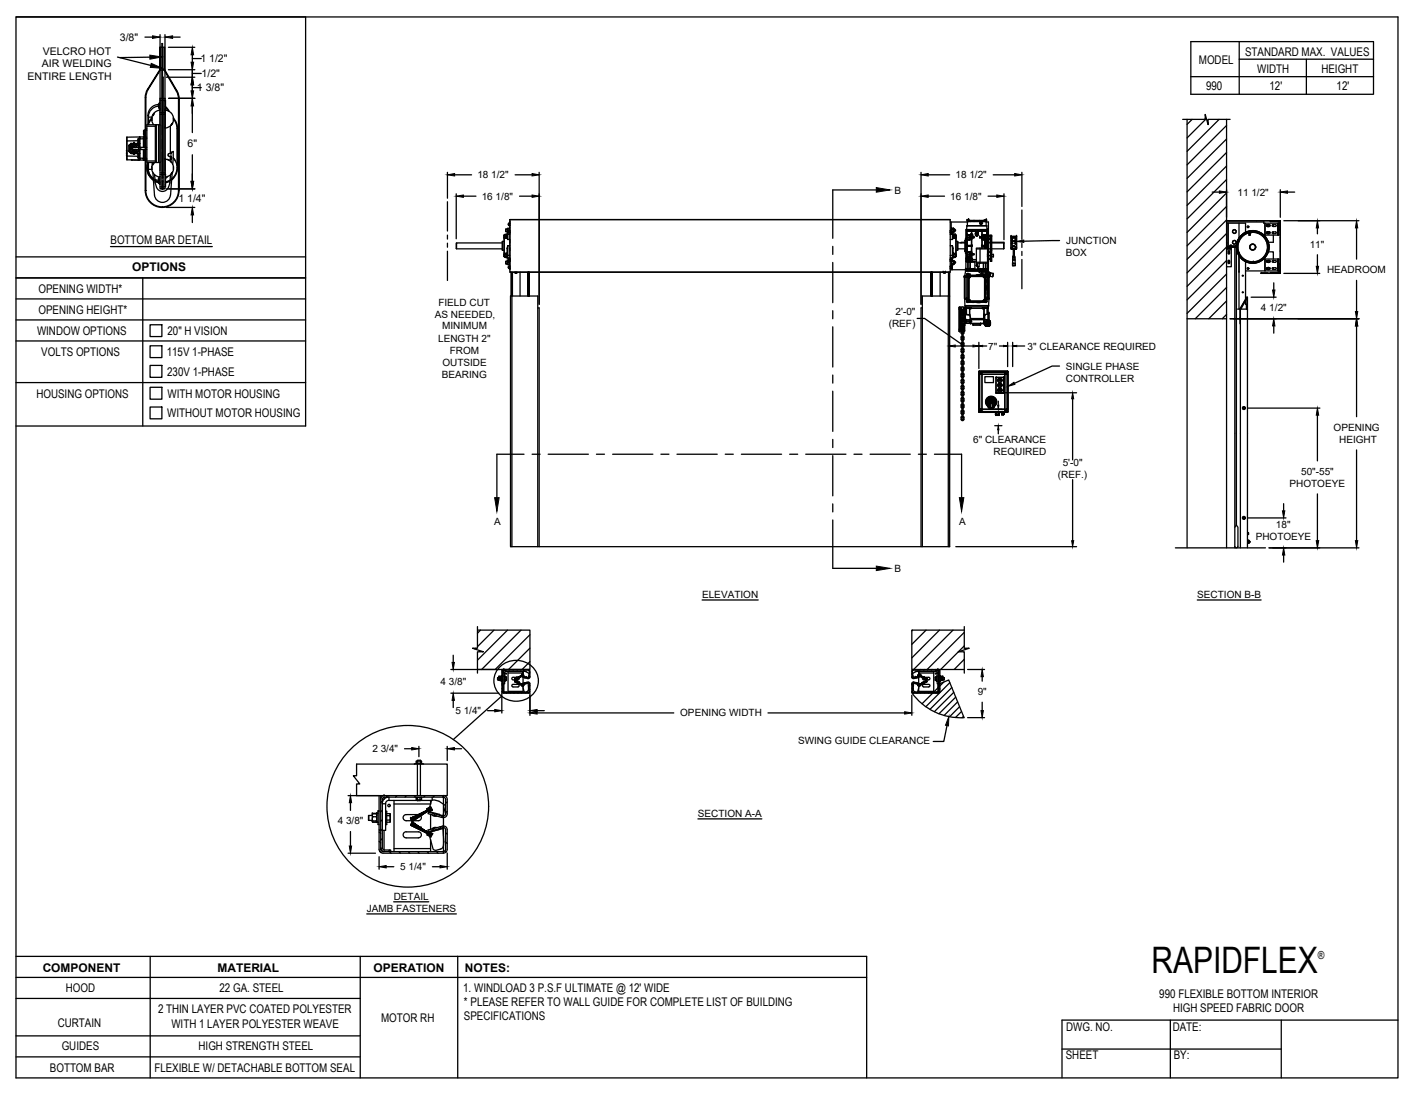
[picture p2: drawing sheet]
<svg xmlns="http://www.w3.org/2000/svg" width="279mm" height="216mm" viewBox="0 0 279 216" stroke-linecap="round" stroke-linejoin="round" font-family="sans-serif">
<defs><g id="words">
<text font-size="7.2" x="227.2" y="192">RAPIDFLEX</text>
<g font-size="2.4">
<text x="245.7" y="11.1">STANDARD MAX. VALUES</text>
<text x="236.6" y="12.7">MODEL</text>
<text x="238" y="17.8">990</text>
<text x="248.1" y="14.4">WIDTH</text>
<text x="250.5" y="17.8">12'</text>
<text x="260.7" y="14.4">HEIGHT</text>
<text x="263.7" y="17.8">12'</text>
<text x="21.8" y="48.2">BOTTOM BAR DETAIL</text>
<text x="26.1" y="53.6">OPTIONS</text>
<text x="7.6" y="57.8">OPENING WIDTH*</text>
<text x="7.6" y="62">OPENING HEIGHT*</text>
<text x="7.3" y="66.1">WINDOW OPTIONS</text>
<text x="8.1" y="70.3">VOLTS OPTIONS</text>
<text x="32.9" y="70.3">115V 1-PHASE</text>
<text x="33" y="66.1">20&quot; H VISION</text>
<text x="33" y="74.2">230V 1-PHASE</text>
<text x="7.2" y="78.5">HOUSING OPTIONS</text>
<text x="33" y="82.4">WITHOUT MOTOR HOUSING</text>
<text x="33.1" y="78.5">WITH MOTOR HOUSING</text>
<text x="8.4" y="191.8">COMPONENT</text>
<text x="42.9" y="191.7">MATERIAL</text>
<text x="73.7" y="191.8">OPERATION</text>
<text x="91.7" y="191.8">NOTES:</text>
<text x="13" y="195.8">HOOD</text>
<text x="43.3" y="195.7">22 GA. STEEL</text>
<text x="91.4" y="195.7">1. WINDLOAD 3 P.S.F ULTIMATE @ 12' WIDE</text>
<text x="228.7" y="196.9">990 FLEXIBLE BOTTOM INTERIOR</text>
<text x="11.4" y="202.6">CURTAIN</text>
<text x="31.2" y="200">2 THIN LAYER PVC COATED POLYESTER</text>
<text x="33.8" y="202.8">WITH 1 LAYER POLYESTER WEAVE</text>
<text x="75.2" y="201.8">MOTOR RH</text>
<text x="91.5" y="201.4">SPECIFICATIONS</text>
<text x="91.5" y="198.5">* PLEASE REFER TO WALL GUIDE FOR COMPLETE LIST OF BUILDING</text>
<text x="210.4" y="203.6">DWG. NO.</text>
<text x="231.4" y="203.4">DATE:</text>
<text x="231.5" y="199.7">HIGH SPEED FABRIC DOOR</text>
<text x="12.2" y="207.3">GUIDES</text>
<text x="39.2" y="207.2">HIGH STRENGTH STEEL</text>
<text x="210.3" y="209.1">SHEET</text>
<text x="231.6" y="209">BY:</text>
<text x="9.8" y="211.5">BOTTOM BAR</text>
<text x="30.5" y="211.6">FLEXIBLE W/ DETACHABLE BOTTOM SEAL</text>
</g>
<text font-size="2.2" x="260.1" y="189.2">®</text>
<g font-size="2.1">
<text x="8.4" y="10.8">VELCRO HOT</text>
<text x="23.6" y="8.1">3/8&quot;</text>
<text x="5.4" y="15.8">ENTIRE LENGTH</text>
<text x="8.3" y="13.3">AIR WELDING</text>
<text x="38.9" y="17.9">1 3/8&quot;</text>
<text x="39.5" y="12.3">1 1/2&quot;</text>
<text x="39.8" y="15.2">1/2&quot;</text>
<text x="37" y="29.1">6&quot;</text>
<text x="35.2" y="39.8">1 1/4&quot;</text>
</g>
<g font-size="2">
<text x="94.2" y="35.2">18 1/2&quot;</text>
<text x="188.5" y="35.2">18 1/2&quot;</text>
<text x="95.1" y="39.4">16 1/8&quot;</text>
<text x="176.5" y="38.3">B</text>
<text x="187.5" y="39.4">16 1/8&quot;</text>
<text x="244.2" y="38.6">11 1/2&quot;</text>
<text x="210.3" y="50.6">BOX</text>
<text x="210.4" y="48.2">JUNCTION</text>
<text x="258.4" y="48.9">11&quot;</text>
<text x="261.9" y="53.9">HEADROOM</text>
<text x="85.8" y="62.7">AS NEEDED,</text>
<text x="86.5" y="60.3">FIELD CUT</text>
<text x="87.2" y="65">MINIMUM</text>
<text x="175.4" y="64.5">(REF)</text>
<text x="176.7" y="62.1">2'-0&quot;</text>
<text x="248.8" y="61.5">4 1/2&quot;</text>
<text x="86.5" y="67.4">LENGTH 2&quot;</text>
<text x="88.8" y="69.8">FROM</text>
<text x="195" y="69">7&quot;</text>
<text x="202.8" y="69.1">3&quot; CLEARANCE REQUIRED</text>
<text x="87.2" y="74.5">BEARING</text>
<text x="87.3" y="72.2">OUTSIDE</text>
<text x="210.3" y="73">SINGLE PHASE</text>
<text x="210.3" y="75.3">CONTROLLER</text>
<text x="192" y="87.5">6&quot; CLEARANCE</text>
<text x="196" y="89.9">REQUIRED</text>
<text x="263.1" y="85">OPENING</text>
<text x="264.2" y="87.4">HEIGHT</text>
<text x="208.7" y="94.4">(REF.)</text>
<text x="209.7" y="92">5'-0&quot;</text>
<text x="256.7" y="93.7">50&quot;-55&quot;</text>
<text x="254.4" y="96.1">PHOTOEYE</text>
<text x="97.5" y="103.5">A</text>
<text x="189.2" y="103.5">A</text>
<text x="247.8" y="106.6">PHOTOEYE</text>
<text x="251.8" y="104.2">18&quot;</text>
<text x="176.5" y="112.9">B</text>
<text x="138.5" y="118">ELEVATION</text>
<text x="236.2" y="118">SECTION B-B</text>
<text x="86.9" y="135.2">4 3/8&quot;</text>
<text x="192.9" y="137.2">9&quot;</text>
<text x="89.9" y="140.9">5 1/4&quot;</text>
<text x="134.2" y="141.4">OPENING WIDTH</text>
<text x="73.5" y="148.5">2 3/4&quot;</text>
<text x="157.5" y="146.9">SWING GUIDE CLEARANCE</text>
<text x="137.7" y="161.2">SECTION A-A</text>
<text x="66.6" y="162.7">4 3/8&quot;</text>
<text x="79" y="171.7">5 1/4&quot;</text>
<text x="72.4" y="179.9">JAMB FASTENERS</text>
<text x="77.7" y="177.6">DETAIL</text>
</g>
</g></defs>
<!-- layer: ANNOTATIONS -->
<g fill="none" stroke="#000" stroke-width=".25">
<path d="M23.2 11.3l6.6 1.6M28.6 7.3h1.5M29.6 11.3l-5.9 .1M31.6 6.8v26.9M32.6 6.8v26.9M32.8 15.2h5.6M33.2 9.3h5.2M33.2 13.8h5.2M33.3 19.4h5.1M34.1 7.3h1.4M38 14.5h1.7M38 17.3h1.7"/>
<path d="M38 11.6h1.7M32.8 37.3h5.6M38 20.9v5.3M38 30.5v5.3M88.3 34v5.1M89.7 34.5h3.3M90 38.2v8.9M91.4 38.7h2.5M101.6 34.5h3.4M102.5 38.7h2.5M106.4 34v26M181.7 34v26"/>
<path d="M183.2 38.7h3.2M183.2 34.5h4.2M195 38.7h1.7M196 34.5h4.2M198.1 38.2v9.1M201.6 34v6.7M239.2 37.9h1.4M242 37.4v5.5M252.6 37.4v5.5M254 37.9h1.5M32.8 40.9h5.6M38 42.4v1.5"/>
<path d="M209.1 47.5l-7.1 .1M246.9 58.7h4.9M251.3 55.8v1.4M253.3 54h7.1M253.3 43.6h14.8M259.9 45v1.1M259.9 50.3v2.3M267.7 45v6.1M267.7 55.3v6.2M181 62.8h1.4l7.8 5.5M188.5 68.3h3.5M193.1 67.6v5.1"/>
<path d="M193.9 68.3h.8M196.6 77.5h15.8M197 79.2v.8M197.2 68.3h.8M198.8 67.6v4.7M199.8 67.6v4.7M200.6 68.3h1.6M209.1 72.2h-1.5l-7.4 3.4M211.6 78.7v12.1M242.7 62.9h25.4M251.3 64.3v1.4M267.7 64.3v17.9"/>
<path d="M196.3 84h1.4M196.3 80.8h1.4M197 84.8v.8M211.6 94.7v12M246.1 80.5h14.3M253.3 99.4v1.4M259.9 81.9v9.1M259.9 97.5v9.2M267.7 88.8v17.9M138.5 118.4h11.1M188.6 107.9h23.8M236.2 118.4h12.6"/>
<path d="M246.1 102.2h7.6M250.4 108.1h17.7M253.3 109.5v1.4M89 132.1h9.6M89 136.8h9.4M89.4 129.3v1.4M89.4 138.2v1.4M99 136.7v4M104.6 136.7v4.5M179.9 137.2v4M190.9 132.1h3.4M193.8 133.5v.9"/>
<path d="M193.8 138.6v1.6M68.7 157h6.1M69.2 158.4v1.5M79.8 147.8h1.4M82.7 147.3v2M88.2 147.3v2.8M89.7 147.8h1.4M96.2 140.3h1.4M106 140.3h1.4M106 140.7h26.9M151.5 140.7h27M186.9 143.2l-.7 3.1h-2"/>
<path d="M190.9 141.6h3.4M68.7 168.4h5.4M69.2 164.1v2.9M74.8 169.1v2.4M76.2 171h1.5M77.7 178h6.9M85.3 171h1.5M88.2 168.3v3.2M137.7 161.6h12.6M72.4 180.4h17.6"/>
</g>
<!-- layer: MOTOR RH -->
<g fill="none" stroke="#000" stroke-width=".25">
<path d="M233.4 23.6h4.4v-1l.6 2v-1h4.3M234.2 23.6v84.5M235.2 23.6l-1 1M238 23.4l-3.8 3.8M240.6 23.6l-6.4 6.3M242 23.6v84.5M242 24.8l-7.8 7.7M242 27.4l-7.8 7.8M242 30.1l-7.8 7.8M242 32.8l-7.8 7.7M242 35.4l-7.8 7.8M242 38.1l-7.8 7.8"/>
<path d="M90.1 47.9v1.2h9M99.1 47.9h-9v1.2M99.2 47.6v1.8M99.2 49.4h.3M99.2 47.6h.3M99.4 49.9l.1 .1M99.5 46.4h.1M99.5 50.2h.1M99.5 46.4v.5M99.5 46.9h.1M99.5 50.6h.1M99.5 50.2v.4"/>
<path d="M99.5 47v3M99.5 47h.6M99.6 46.3l.1 .7v-.2M99.6 46.3l.1 .1M99.6 46.3l.4-.1v.2M99.7 50h.3v.2h-.3zM99.7 50v.8M99.7 46.4h.3v.4h-.3zM99.7 50.2v.4h.3M99.7 50.6v.2h.3M99.7 50h-.2M99.8 45.7h.1"/>
<path d="M99.8 52h.1M99.8 45.2h.3M99.8 45.7h.3M99.8 45.2v.1M99.8 51.6h.1M99.8 52h.3M99.8 51.6h.3M99.8 45.2v.5M99.8 51.6v.4M100 50.2v.4M100 50.6v.2M100 50v.1"/>
<path d="M100 50.8h.1M100.1 49l.1-.5-.1 .6M100.1 47.1l.1 .2h.4M100.1 49v.1M100.1 47v.1M100.1 49v.9M100.1 51.5h.1M100.1 52.2h.1M100.1 52.2h.4M100.1 45.2v-.1h.4v.3M100.1 45.2v.2M100.1 45.8h.2"/>
<path d="M100.1 45.1h.1M100.1 45.8h.1M100.1 51.5v.7M100.1 50.8l.1 .1M100.1 47h.1M100.1 49.1h.1M100.1 52.1v.1M100.1 51.4v.1M100.1 45.1v.7M100.1 49.9h-.1v1h.6M100.1 49.1v1.8M100.2 46.2h-.1"/>
<path d="M100.2 46.2l-.1 .1M100.2 46.2v1.1l-.1-1.2h-.1v.9v-.2M100.2 46.2h.4M100.2 50.4h.4M100.2 50.4h-.1M100.3 51.4h-.2v.3h.4v.4h-.4v-.4M100.3 45.8h.1M100.3 51.4v.1M100.3 51.5h.1M100.3 52.6h.1M100.3 52.9h.1M100.3 51.2h.1"/>
<path d="M100.3 45.6h.1M100.3 44.2h.1M100.3 45.6v.2M100.3 51.2v.2M100.3 44.2v.2M100.3 44.4h.1M100.3 52.6v.3M100.3 51.2v.3M100.4 44.1h.2zM100.4 44.5h.2M100.4 51.6h.1M100.4 44.5h.1"/>
<path d="M100.4 52.7v-.2h.2l-.2 .4h.2v-.2M100.4 52.9l.2 .1M100.4 44.2v.3M100.4 44.4l.2 .1M100.4 45.8h.2v-.2h-.2v.3h.2M100.4 45.6v-.1l.2 .1M100.4 51.2v-.1h.2l-.2 .1v.3h.2v-.3M100.4 51.5h.1M100.4 51.1h.1M100.4 52.5v.5M100.4 44v.5M100.4 45.5v.4"/>
<path d="M100.4 51.1v.5M100.4 52.5h.1M100.5 52.1v.1M100.5 45.1h.1M100.5 45.5l-.4-.1v.4h.2M100.5 51.6v.1M100.5 51.6h.1M100.5 52.2h.1M100.5 51.6l.1 .7M100.5 45.9l.1 .1M100.6 52.9v.1M100.6 44.2v.2"/>
<path d="M100.6 45.8v.1M100.6 51.5h-.2M100.6 51.1h.1M100.6 51.6h.1M100.6 52.5v.1M100.6 44v.1M100.6 45.5h.1M100.6 47.9h.1M100.6 49.1h.1M100.6 51.5h.1M100.6 51.2h.1M100.6 53.2h.1"/>
<path d="M100.6 49.5h.1M100.6 43.8h.1M100.6 47.6h.1M100.6 43.7v.1M100.6 43.3h86.9v10.4h-86.9zM100.6 53h.1M100.6 44.5h.1M100.6 45.9h.1M100.6 45l-.1 .5M100.6 48.5h-.4v2.4M100.6 43.8v9.4M100.6 53.7h86.9"/>
<path d="M100.6 43.3h86.9M100.8 53.7v4.7M100.9 53.7v4.7M101 58.4v49.5M101.1 53.7v4.7M101.6 53.7h.1M101.6 53.7v.2h.4v-.2M101.8 53.7v.2M102 53.7h.1M102.6 53.7v4.7M104.2 58.4v-4.7v4.7M104.3 58.4v-4.7v4.7"/>
<path d="M104.3 53.7v4.7M104.3 53.7v4.7v-4.7M104.4 53.7v4.7v-4.7M183.7 58.4v-4.7v4.7M183.8 53.7v4.7v-4.7M183.8 58.4v-4.7v4.7M183.8 53.7v4.7M183.9 58.4v-4.7v4.7M183.9 53.7v4.7M185.5 53.7v4.7M186.1 53.7h.1M186.2 53.7v.2h.3v-.2"/>
<path d="M186.3 53.7v.2M186.5 53.7h.1M187.1 58.4v49.5M187.2 53.7v4.7M187.3 53.7v4.7M187.4 53.7v4.6h-.1M187.5 46.2h.5M187.5 51.2v.4l.3-.1M187.5 50.9h.4M187.5 51.6h.1M187.5 53h.1M187.5 45.9h.1"/>
<path d="M187.5 46.2h.4M187.5 50.4h.4M187.5 48.5h.4M187.5 53.2h3M187.5 43.8h3.4M187.5 51.2l.2 .1v.1l-.2 .1M187.5 51.1v.1M187.5 51.1l.3 .1M187.5 52.6h.2v.3h-.2zM187.5 52.5v.1M187.5 52.9v.1l.3-.1M187.5 52.5l.3 .1"/>
<path d="M187.5 45.6v-.1h.2l-.2 .1v.2l.3-.2M187.5 45.8l.2 .1M187.5 51.1h.1M187.5 45.5h.1M187.7 45l.1 .6v-.3M187.7 51.1h.1M187.7 52.5v.1M187.7 45.5h.1M187.7 43.8v2.4M187.7 50.9v2.3M187.7 51.6h.1M187.7 45.9h.1"/>
<path d="M187.7 53h.1M187.8 45.8l-.1 .2M187.8 45.8h.1M187.8 52.2h.1M187.8 45h.4v.3h-.4zM187.8 51.6h.4v.4h-.4zM187.8 52v.2h.4v-.2M187.8 51.6v-.1l-.1 .8M187.8 45v.1M187.8 45.8l-.1 .1M187.8 52.6l.1 .1M187.8 51.2l.1 .1"/>
<path d="M187.8 45.6h.1M187.8 45.6v.2M187.8 51.2v.3M187.8 52.6v.3M187.9 51.4h.3v.2M187.9 52.9h-.1M187.9 51.4l-.1 .1M187.9 45.8h-.1M187.9 46.2l.1 .1M187.9 50.4h.1M187.9 48.5l.1 .6M187.9 48.5l.1 .5"/>
<path d="M187.9 45.9v1.4l.1-.3M187.9 48.5v2.9M187.9 52.2v1M188 50.8l-.1 .1M188 47h.1M188 47v.1M188 47l.1-.9-.1 1-.1 .2h-.4M188 49.1h.1M188 49.9h.1M188 49v.1M188 49l.1 1.9-.1-1.8M188.1 46.3v.1"/>
<path d="M188.1 50h.1M188.1 50h.3l.1 .1-.4 .1zM188.1 47h.1M188.1 46.3h.1M188.1 50.8h.1M188.1 50.2v.4M188.1 50.6v.2h.3M188.1 46.4h.3v.4h-.3zM188.1 46.8v.2M188.1 46.2v.1M188.1 47h.5M188.1 46.2h.3"/>
<path d="M188.2 45.3v.4h-.3M188.2 45.7v.2l-.4-.1M188.2 52.2h.1M188.2 45v.8M188.2 51.4v.8M188.2 51.6h.1M188.2 45.2l.2 .1M188.2 52h.1M188.3 51.6v.4M188.3 51.6h.1M188.3 45.3v.4M188.3 52h.1"/>
<path d="M188.4 45.3l.2 .2-.2 .2M188.4 51.6l.2 .2-.2 .2M188.4 45.7h-.2M188.4 50.8h.1M188.4 50.2v.4h-.3M188.4 50.6v.2M188.4 46.8l.1 .2M188.4 46.2h.1M188.4 46.2l.1 .1M188.4 50h.2M188.5 46.3h.1M188.5 50.2h.2v.4"/>
<path d="M188.5 46.3l-.1 .1M188.5 46.4h.2M188.5 47h.1M188.5 46.9h.2M188.5 50.6h.2M188.5 46.3v.7M188.5 50.1v.7M188.6 47l.1 3M188.6 47v3M188.6 49.9v.1M188.7 49.4h.2M188.7 47.6h.2"/>
<path d="M188.7 46.4v.5M188.7 50.2v.4M188.9 47.6v1.8M189 49.1h1.4M189 47.9h.6M190.3 54.7h.1M190.3 54.7h.2M190.4 59.1v1.3h4.7v-.1M190.4 54.5h.3M190.4 54.7h.1M190.4 59.1h.5M190.4 54.5v.2"/>
<path d="M190.4 58.9v.2M190.4 54.7v4.2M190.4 49.6h.1M190.4 47.8h-.8v.1h.8M190.5 47.4l-.1 2.2M190.5 49.6h.1M190.5 47.4h.1M190.5 47.4v2.2M190.5 50h.1M190.5 53.2h.1M190.5 54.7h.1M190.5 53.5h2.5"/>
<path d="M190.5 53.4h2.5h-2.5M190.5 47v3zM190.5 53.1h.1M190.5 53.2v.3M190.5 53.5l-.1 1M190.5 47h.1M190.5 53.4h.1M190.5 53.2h.7M190.6 51.1h.1M190.6 51.6h.1M190.6 51.6h.2M190.6 53.2v.1"/>
<path d="M190.6 53.2h.1M190.6 53.3h1.4M190.6 54.7h.4M190.6 54.7h.1M190.6 54.7v4.2h.4M190.6 53.3h.1M190.7 45.3h4.1M190.7 53.3h-.1M190.7 53.1l-.1 .2M190.7 53.3h.1M190.7 54.1h.2M190.7 59.1h.2"/>
<path d="M190.7 51v.3M190.7 51.4l.1 .2M190.7 51.5h.1M190.7 45.6h.1M190.7 49.8l.1 1M190.7 51.4h.1M190.7 46.4v.8M190.7 46.4h.1M190.8 50.7h.1M190.7 46.5l.7 .1M190.8 51.4h.1M190.8 46.6v.5z"/>
<path d="M190.8 50.9h.1M190.8 50.8h.1M190.8 50v.4zM190.8 51.4v.1M190.8 50.8v.1M190.8 44.6l-.1 .7M190.8 44.6h3.9M190.8 47.2h.5zM190.8 49.8l.6 .2M190.8 46.4h.6l.1 .5M190.8 51.6l.6 .1M190.8 46.5h.5"/>
<path d="M190.8 50.2h.5M190.8 46.8h.5M190.8 49.8h.5M190.8 59.6h.1M190.8 59.6l.2-.1-.2 .2M190.8 54.7h.1M190.8 45.4v.2M190.8 47.2v2.6M190.8 51.6h.2M190.8 51.5h.1M190.8 48.6h.1M190.8 48.5h.8l-.8 .1"/>
<path d="M190.8 47.4h.1M190.8 49.7l.6 .1 .1 .5M190.8 46.4h.1M190.8 45.6v.8M190.8 50.7v.1M190.8 45.6h.4M190.8 43.5v.2h.4M190.8 43.5h.1M190.8 43.5h.2M190.8 48.4v.1M190.8 49.7h.1M190.8 48.4h.9"/>
<path d="M190.8 49.7h.5M190.8 59.7h.1M190.9 48.5h.8M190.9 49.7h.1M190.9 48.6v1.1M190.9 48.4h.1M190.9 43.4v.1M190.9 47.3v1.2M190.9 47.3h.4M190.9 48.6h.8M190.9 43.4h.2M190.9 54.7h.1"/>
<path d="M190.9 54.1h.2M190.9 59.1h-.2v.4h.3M190.9 54h.2zM190.9 54.7h-.6v4.2h.3M190.9 43.7h3.7v.8M190.9 54v.1M190.9 54.5v.2M190.9 58.9v.2M190.9 51.5l.1 .1M190.9 51.5h.1M190.9 59.6l-.1 .1M190.9 43.7v.8"/>
<path d="M190.9 59.7h.2M190.9 54.1v.4h-.2v-.4h.7M190.9 54.5h.1M190.9 59.4l.3 .2M191 45.6h-.3l.1 5.3M191 59.4h.1M191 54.6h.1M191 53.1h-.5M191 51.6v.1M191 51.6h.1M191 59.5h.1M191 59.4v.1"/>
<path d="M191 51.6v1.5h.2l-.7 .1M191 45.4v.2h1.5M191 51.7v1.4M191 54.6v4.8M191.1 43.5l-.1 .2M191.1 54.5h3.3v5l-3.2 .1-.1-.1zM191.1 54.1h.3v.2M191.1 54v.1M191.1 54.8v4.3M191.1 59.7h.1M191.1 59.6v.1M191.1 43.3h.1"/>
<path d="M191.1 43.3v.1M191.1 43.3l-.2 .1M191.1 43.7h.1M191.1 43.4v.1M191.1 43.7h1.1M191.1 59.1l.3 .3M191.2 54.8h.1M191.2 59.1v.2M191.2 50.8h.1M191.2 54.8v4.3M191.2 50.8h-.4M191.2 50.8l.4 .2"/>
<path d="M191.2 43.7h.2M191.2 53.3h.1M191.2 54.7l-.1 .1M191.2 54.3l-.3 .3M191.2 54.7v.1M191.2 59.3l.2 .1M191.2 54.3l3.1 .1M191.2 59.6h3.1M191.2 54.3h.1M191.2 45.6h.1M191.2 45.6v.1M191.2 54.3v.1"/>
<path d="M191.2 53.3h.4M191.2 53.1h.4v.2M191.2 51.5h.1M191.2 53.1v.2M191.3 53.3h.1M191.3 46.6h.1v.5h-.1M191.3 49.9h.1v.6h-.1M191.3 50v.4M191.3 46.6v.5M191.3 47.1h.1M191.3 50.4h.1M191.3 47.1v.1"/>
<path d="M191.3 50.4v.2h-.6M191.3 53.3h-.1M191.3 49.7l.2 .1M191.3 46.4l.2 .1v.3M191.3 50.7h-.5M191.3 47.3l-.4 .1M191.3 49.7h-.4M191.3 43.5h-.2v.2M191.3 59.4l.2 .1-.1-.1M191.3 54.6l-.1 .2M191.3 43.5v.2M191.3 50.9l.3 .1"/>
<path d="M191.3 50.7h.1M191.3 43.5h.9M191.3 45.6h.1M191.3 45.4h-.7v7.7M191.3 45.6h.4M191.4 51.6l.1 .1zM191.4 50.9l.1 .2M191.4 43.7h.1M191.4 53.3h.1M191.4 45.6v.1M191.4 54.6l-.2 .1M191.4 59.4l.1 .1"/>
<path d="M191.4 53.3h-.1M191.4 54.6h.1M191.4 59.4h.1M191.4 50.7l.1 .1-.2-.1M191.4 53.1h.1M191.4 51.7v1.4M191.5 53.3h.1M191.5 51.5h.1M191.5 51.7h.1M191.5 51.2v.3M191.5 54.5l-.1 .1M191.5 54.6h.1"/>
<path d="M191.5 54.6h2.5l.3 .2v4.3l-.3 .3h-2.5l-.3-.3v-4.3zM191.5 54.5h.1M191.5 54.4l-.1 .2M191.5 51.5v-.3a.19 .19 0 0 1 .2-.2 .19 .19 0 0 1 .2 .2v.3h.8M191.5 51.5l-.5 .1 1.4 .1v1.4M191.5 46.9l-.1 .4h-.6M191.5 50.3l-.1 .3-.6 .1M191.5 46.9h.1M191.5 50.1h.1M191.5 49.9v.2M191.5 51.5h-.2M191.5 54.5h2.5"/>
<path d="M191.5 54.4v.2M191.5 59.5h2.5M191.5 54.4h2.5M191.5 50.3h.1M191.5 47.2l-.2 .1M191.5 50.2h.1M191.5 46.4h-.7M191.5 46.4h-.2M191.5 46.8h.1M191.5 46.8h.2M191.5 49.8v.1M191.5 46.4h.4"/>
<path d="M191.5 47.3h.1M191.5 49.8h.1M191.5 47.3l-.2 .1M191.5 50.6h.1M191.5 50.6h.2v.4M191.5 50.2l.1 .1M191.5 47.3h.2M191.5 47.1h.1M191.5 50.5h.1M191.5 50.3v.2M191.5 47v.2M191.5 50.1h.2"/>
<path d="M191.5 50.5l-.2 .2M191.5 49.9h.1M191.5 47h.1M191.5 46.3l-.7 .1M191.5 46.4h.1M191.5 51.1h.1M191.5 46.3h.1M191.5 47.1v.2M191.5 49.9v.2h.2M191.6 53.3h-.1M191.6 53.3h.1M191.6 50.1h.2"/>
<path d="M191.6 51.1h.1M191.6 51.1l-.1 .1M191.6 50.3h.1M191.6 46.9h.1M191.6 46.9v.1M191.6 50.1h-.1M191.6 50.1h.1M191.6 51v.1M191.6 53.1h.2M191.6 48.6h.1h-.8M191.6 48.5h.1M191.6 53.2h1.3"/>
<path d="M191.6 51.6l.8 .1M191.7 51h.1M191.7 45.6h.1M191.7 45.7h-.9l-.1 .7M191.7 50.1l-.2 .1M191.7 46.8l-.2 .1M191.7 50.1h.1M191.7 45.6v.1M191.7 48.6h.1M191.7 46.3h.1M191.7 51l-.1 .1M191.7 46.3h-.2"/>
<path d="M191.7 47.3h.1M191.7 48.4h.1M191.7 45.7h.1M191.7 46.9v.1M191.7 50.3h.1M191.7 50.1h.4M191.7 50.2h.4M191.7 45.6v.7M191.7 47.3v1.1M191.7 48.6v1.2h-.2M191.7 51.7h-.2l-.1 1.6M191.7 50.3v.3"/>
<path d="M191.7 47h-.2v.1M191.7 47h.1M191.7 47v.3M191.7 46.3l.2 .1v.4h.3v.1h-.4M191.7 47.3v2.5M191.7 51l.2 .2M191.7 48.4v.1M191.7 49.8h.1M191.7 49.8v.3M191.7 50.3v.7M191.7 59.6h.6M191.8 53.2l-.1 .1"/>
<path d="M191.8 50.2l-.2 .1M191.8 46.9h-.2M191.8 46.3h.1M191.8 46.3h-.1M191.8 50.1h.4v.2h-.4M191.8 50.1h.3M191.8 48.5h.1M191.8 48.5h-.1M191.8 46.9l-.1 .1M191.8 51l-.1 .1M191.8 53.1v.2M191.8 53.1h.3"/>
<path d="M191.9 51.2h.8M191.9 51.2h.1M191.9 46.8h.1M191.9 46.4h.1M191.9 45.6h-.2M191.9 45.6h.1M191.9 45.6l.1 .1M192 45.7h-.3v.6M192 53.3h.1M192 53.3h-1.3M192 46.8h-.5M192 53.2h.1"/>
<path d="M192 53.2v.1M192 53.3h-1.4M192.1 53.1h.8M192.1 53.1l-.1 .1M192.1 46.9h-.4M192.2 50.1h-.1M192.2 46.9h.1M192.2 46.9h-.4M192.2 50.3h.1M192.2 50.3h-.4M192.2 46.8h.1M192.2 46.8h-.5"/>
<path d="M192.2 43.5h1.9M192.2 43.5v.2M192.2 43.7h1.1M192.4 53.1h-1.2M192.5 45.6h-.6M192.5 45.6h.1M192.5 45.6l.1 .3M192.5 45.9l-.1 .2 .2 .2M192.5 45.6l-.5 .1M192.5 45.6v.3M192.6 59.6h1M192.6 45.9h.1"/>
<path d="M192.6 45.9l-.2 .2 .2 .3M192.6 46.4l.1 .2 .2-.2M192.6 46.4h.1M192.6 46.4a.17 .17 0 0 0 .1 .2 .17 .17 0 0 0 .2-.2M192.7 49h2.2v2.9h-2.2zM192.7 54.3h.8M192.7 52.4h.1M192.7 51.8h2.3M192.7 49.1h2.3M192.7 52.3h.1zM192.8 52.4h.1M192.8 51.9v.7h.4v-.7"/>
<path d="M192.8 52.3h-.2l.2 .1M192.9 46.4h.1M192.9 53a.94 .94 0 0 0 .8 1M192.9 52.6v.4h.2M192.9 45.9h.1M192.9 45.6v.3M192.9 45.9l.1 .2-.1 .2M193 45.6h.1M193 45.6h-.1M193 45.6h.8M193 45.9v.3l-.1 .2M193 45.9h.1"/>
<path d="M193 45.9h-.1M193.1 53.1h.3M193.1 52.6v.4M193.1 53.1h1.2M193.1 53.2h.7M193.1 53a.71 .71 0 0 0 .6 .7M193.2 53.4h1.8M193.3 53.4h1.7zM193.3 43.5v.2M193.3 53.5h1.7M193.3 46.9h.1M193.3 46.8h.1"/>
<path d="M193.3 46.8h.4M193.4 46.9h-.1M193.4 46.9h.3M193.4 46.8h.4M193.4 46.9h.4M193.4 49v2.9M193.4 53.1v.1M193.4 53.1h.3M193.4 53.2l.1 .1h1.3l.1-.1M193.4 53.2h.1M193.4 53.3h1.5M193.5 53.3h.1"/>
<path d="M193.5 53.2v.1M193.5 53.3h1.3M193.5 45.7h.3v.7M193.5 43.8l-.1 .1a.21 .21 0 0 0-.1 .2 .21 .21 0 0 0 .2 .2M193.5 54.3h.1M193.5 45.6h-.5l-.1 .3M193.6 54.3l-.5-.1-.4 .1M193.6 53.1l.1 .1M193.7 53.1h.1M193.7 43.9a.2 .2 0 0 0-.3 .1 .2 .2 0 0 0 .3 .2M193.7 46.8h-.4v.1h.4M193.7 46.8h.1"/>
<path d="M193.7 48.5h.1M193.7 46.9l.1 .1M193.7 53.2h.1M193.7 43.9h-.1a.17 .17 0 0 0-.2 .1 .17 .17 0 0 0 .2 .2h.1M193.7 46.9h.2M193.7 48.6h.1M193.7 48.4l.1 .1M193.8 46.7v.1M193.8 47.3v1.3M193.8 46.5h.1M193.8 48.4h.1M193.8 46.4h.1"/>
<path d="M193.8 47v.3M193.8 45.7h.1M193.8 47h.1M193.8 46.7l-.1 .1M193.8 48.6v.4M193.8 48.4h.8M193.8 46.9v.1M193.8 47.3h.4M193.8 48.6h.8M193.8 46.9h.1M193.8 46.8h.1M193.8 48.6h-.1"/>
<path d="M193.8 46.7h.1M193.8 45.7v1M193.8 47v1.4M193.8 46.8h.2M193.8 46.8l.2 .1M193.8 45.6v.1M193.8 48.6h.1M193.8 45.7h.9M193.8 45.6h.3M193.8 53.3h.5h-.5M193.8 53.3h.1M193.8 54.2h.3"/>
<path d="M193.9 53.3h.1M193.9 48.5l.7 .1M193.9 48.5h-.2h.9M193.9 48.6h-.1M193.9 46.8h.1M193.9 46.8h-.2M193.9 47h.1M193.9 46.7h.1M193.9 46.7v.1M193.9 46.9v.1M193.9 46.9h.1M193.9 47l.1 .1"/>
<path d="M193.9 46.5l.1 .1M194 46.9h.1M194 53.6h-.3l-.1 .5 .2 .1M194 53.6l.2 .1M194 53.6l-.2 .6M194 53.1v.2M194 46.6l-.1 .1M194 53.3h.1M194 47h.1M194 47v.1M194 47.1v.1M194 47.1h.1"/>
<path d="M194 47.1v.2M194 47h-.1M194 46.7h.1M194 54.5l.1 .1M194 54.4l.1 .2M194 54.5h.1M194 46.8h.1M194 46.8v.1M194 46.9l.1 .4h.6M194 46.6v.1M194 46.4v.2M194 46.4v.1"/>
<path d="M194 47.3l.2 .1M194 46.5v.1M194 46.5h.1M194 47.2h.1M194 47.2v.1M194 43.7h.1M194 43.7h.3M194 51.9v1.2M194.1 59.4l-.1 .1M194.1 59.4l-.1 .1 .1-.1M194.1 54.6h.1M194.1 59.4h.1"/>
<path d="M194.1 53.3h.1M194.1 47.1h.1M194.1 54.2l.1 .1M194.1 54.2v.1M194.1 51.9v1.2M194.1 54.6l.2 .1M194.1 45.6h.1M194.1 45.6h.2M194.1 45.6v.1M194.1 45.4h.8v7.7M194.1 43.5v.2M194.2 43.5h.2"/>
<path d="M194.2 53.1h.1M194.2 53.1h-.4v.2M194.2 53.1v.2M194.2 46.3l-.4 .1M194.2 53.3h-.1M194.2 53.7l.4-.1-.2 .8M194.2 47.3l.4 .1M194.2 46.3l-.2 .1M194.2 46.3v.1M194.2 53.7l-.1 .5M194.2 46.3h.5M194.2 53.3h.1"/>
<path d="M194.2 47.2h.5M194.2 46.6h-.1v.5h.1M194.2 46.6h.1M194.2 46.6v.5M194.2 48.9h.1M194.2 49h.1M194.2 48.8h.1M194.2 48.7h.1M194.2 46.5h.5M194.2 46.8h.2M194.2 47.1v.1M194.3 54.7v.1"/>
<path d="M194.3 54.3l.2 .3M194.3 53.3h.1M194.3 54.8h.1M194.3 59.1h.1M194.3 59.1v.2l.1-.2M194.3 59.3l-.2 .1M194.3 54.3h.1M194.3 45.6v.1M194.3 53.1v.2M194.3 59.6h.1M194.3 53.2h.7M194.3 45.6h.4"/>
<path d="M194.3 43.7h.1M194.3 48.7h.1M194.3 48.9h.1M194.3 49h.1M194.3 48.8h.1M194.3 54.8v4.3M194.3 59.1l-.2 .3M194.4 47.9h.1zM194.4 48.4h.1M194.4 48.1h.1M194.4 47.6h.1M194.4 47.6v.1"/>
<path d="M194.4 47.5h.1zM194.4 43.4v.1M194.4 43.4h.2M194.4 43.3v.1M194.4 43.3h.2M194.4 47.7h.1M194.4 47.7v.1M194.4 47.8h.1M194.4 48.3h.1M194.4 48.3v.1M194.4 48h.1M194.4 48v.1"/>
<path d="M194.4 48.2v.1M194.4 48.2h.1M194.5 47.5h.1M194.4 48.9h.1M194.4 48.8h.1M194.4 48.7h.1M194.4 59.6l.2 .1M194.4 47.9l.1 .1h-.1M194.4 47.9h.1M194.4 48.3l.1-.1-.1 .1M194.4 59.6v.1M194.4 48.9v.1"/>
<path d="M194.4 43.7h.1M194.4 54.8v4.3M194.4 43.5l.1 .2M194.4 54.6h.1M194.4 59.6h.2M194.4 46.6h.3v.5M194.4 47.9v.1M194.4 49h.1M194.5 48.9h.1M194.5 48.7h.1M194.5 48.8h.1M194.4 46.6v.5"/>
<path d="M194.4 47.1h.3M194.4 43.5v.2M194.5 48h.1M194.5 47.9h-.1M194.5 47.9h.1M194.5 59.5h.2M194.5 54.4h.1M194.5 45.6h.2M194.5 59.5v-.1l-.2 .2M194.5 47.7h.1M194.5 48.3h.1M194.5 48.4h.1"/>
<path d="M194.5 47.6h.1M194.5 51.9v1.2M194.5 48v.1M194.5 43.5h.2M194.5 45.4v.2h-1.6M194.5 47.8h.1M194.5 47.7v.1M194.5 47.9v.1M194.5 48.1h.1M194.5 53.6l-.1 .7M194.5 48.3v.1M194.5 56.2v1.1z"/>
<path d="M194.5 57.5v.7M194.5 55v.9zM194.5 58.4v.5M194.5 54.6l-.1 4.8M194.5 54.6h.1M194.5 59.1h.3zM194.5 51.9v1.2h-.2h.5v.2M194.5 48.4h-.1M194.5 47.6v.1M194.5 49h.1M194.6 48.8h.1M194.6 48.7h.1"/>
<path d="M194.5 57.3h.1M194.5 53.1h.4M194.5 54.7h.4M194.5 54.4v.1M194.6 59.7h.1M194.6 43.7h.1M194.6 59.6v.1M194.6 53.6l.1 .1M194.6 43.8h.4v2.6M194.6 43.3h.1M194.6 54.7h.1M194.6 59.1h.5"/>
<path d="M194.6 54.7h.6v4.2h-.4M194.6 43.3v.2M194.6 54.5v.2M194.6 58.9v.2M194.6 47.3h.1M194.6 48.6h.1M194.6 48.4h.1M194.6 47.3v1.1M194.6 48.6v.4M194.6 47.3h-.4M194.6 54.4l.2 .1M194.7 43.5h.1"/>
<path d="M194.7 54.7h.1M194.7 43.5v.2h-1.4M194.7 48.6v.4M194.7 59.5l-.1 .2M194.7 45.6v3.4M194.7 45.6h.1M194.7 47.2v1.4M194.7 48.6h.1M194.7 48.5h-.8M194.7 45.7h.1M194.7 59.5h.1M194.7 45.4v1h-.5"/>
<path d="M194.7 44.6l.1 .7M194.7 45.7v.9M194.7 47.1l.1 .1M194.7 46.3v.1M194.7 46.3h.1M194.7 47.1h.1M194.7 53.6l-.1 .9zM194.8 46.4h-.7l-.1 .4M194.8 46.5l-.7 .1M194.8 59.1v.4h-.3M194.8 53.3h.1M194.8 54.5h-.3"/>
<path d="M194.8 53.7h.1M194.8 45.3h.1M194.8 53.1l.2 .1M194.8 54.7h.1M194.8 53.1l.1 .1M194.8 53.1h.1M194.8 54.7v4.2h-.3M194.8 53.2h.1M194.9 50.7h.1M194.9 50.2h.1M194.9 50.6h.1M194.9 50.3h.1"/>
<path d="M194.9 50.5h.1M194.9 51.6h.1M194.9 46.3h.1v5.6h-.1M194.9 46.4h.2l-.1 .9M194.9 49h.1M194.9 48.9h.1M194.9 53.1h.1M194.9 54.5h.1M194.9 53.4h.1M194.9 53.7v.8zM195 54.7h.1M195 53.5h.1"/>
<path d="M195 53.1h.1M195 53.2v.3M195 53.5v.2M195 53.4h-.1M195 54.7h.2M195 50.1l-.1 .1v.2M195 50.4h.2l-.2 .1M195 49.1h.4M195 53.7h.2M195 51.1h.4M195 49.7h.2M195 47.9h.4"/>
<path d="M195 47.8h.4M195 47.3v.5M195 49.1v.6M195 51.1v2.1M195.1 54.7h.1M195.1 54.7v4.2M195.1 46.5h.3v.2h-.3M195.1 49.7h.1M195.1 58.9v1.4M195.1 59.1h.1M195.1 54.5v.2M195.2 53.7l.1 .1-.2 .8"/>
<path d="M195.2 53.7l-.1 .9M195.2 54.7h.1M195.2 49.7h.2M195.2 51.1h.1M195.3 53.7l-.2 .9M195.3 51.1h.1M195.3 53.8l.2 .1-.2 .6h-.1M195.3 54.4h.1M195.4 46.7v.4h-.3M195.4 47.1v.1M195.4 49.4h.3M195.4 47.2h.1"/>
<path d="M195.4 47.2h-.3M195.4 47.2l.1-.8v5.2h.1l.1-5.2v5.1h-.3v-4.3M195.4 46.7h.1M195.5 54h.1M195.5 50.4h.1zM195.5 50.7h.1h-.1M195.5 50.2h.1h-.1M195.5 50.2h.1M195.5 50.7h.1M195.5 50.9h.1zM195.5 50h.1h-.1M195.5 50h.1"/>
<path d="M195.5 50h.1zM195.5 50.9h.1M195.5 49.8h.1h-.1M195.5 49.8h.1M195.5 49.7h.1l-.1 .1M195.5 51.1h.1M195.5 49.6h.1zM195.5 51.3h.1h-.1M195.5 51.3h.1M195.5 49.6h.1M195.5 51.3h.1zM195.5 51.4h.1h-.1"/>
<path d="M195.5 51.4h.1M195.5 49.4h.1M195.5 51.5h.1zM195.5 49.4h.1zM195.5 46.5h.1M195.5 51.5h.1M195.5 46.7h.1M195.5 53.9l.5 .1-.1 .6-.5-.1zM195.6 50.4v.1M195.6 50.4h.1M195.6 50.7h-.1h.1M195.6 50.2h-.1h.1"/>
<path d="M195.6 51.1h-.1M195.6 49.4h.1M195.6 46.7h.1M195.7 47.9h2.3v1.2M195.7 49.1h2.3M195.7 47.8h2.4l-.1 1.3M195.7 50.7h.3M195.7 50.2h.3M196 54.1l-.1 .4M196 50.2v.5M198 47.9l.1 .1M242 47.9l.1 .1"/>
<path d="M242 49.1h1M242 43.8h7.4M242 48.9h1M242 43.6h10.6M242 44h3.8v1.9M242 49.3h1M242 40.7l-7.8 7.8M242 43.4l-7.8 7.8M242 46.1l-7.8 7.7M242 48.7l-7.8 7.8M242 51.4l-7.8 7.8M242 54.1l-7.8 7.7"/>
<path d="M242 56.7l-6.2 6.2M242 59.4l-3.5 3.5M242.1 44l.1 4.7M242.1 48.7l.8 .1 .1 3.8h-1M242.1 48.7h.1M242.1 48.8h1.9v54.8M242.4 44v4.7M242.6 49.8h.1M242.6 51.7h.1M242.6 49.6l-.2-.1-.1 .5 .2 .1 .1-.1M242.6 51.5l-.2-.1-.1 .5 .2 .1 .1-.1M242.6 49.6v.4"/>
<path d="M242.6 51.5v.4M242.6 43.6h.1M242.7 48.6h.1M242.7 48.7h.1M242.7 48.6v.1M242.7 48.5h.3M242.8 48.7h.1M242.8 48.6h.2h-.2M242.8 48.6l1.1 .1zM242.8 48.6h1.1h-1.1M242.8 48.6h.1M242.8 48.6h1.1"/>
<path d="M242.8 48.6v.1M242.8 48.7l-.2 .2M242.9 48.7h.1M242.9 48.6h.1M243 48.6h.1M243 48.6h-.1M243 48.7h.1M243.6 48.8v59.3M243.9 48.8a3.2 3.2 0 0 1 3.8-3.2 3.2 3.2 0 0 1 2.5 4.2M243.9 48.7h.1M243.9 48.7h-1.1M243.9 48.6h.1"/>
<path d="M243.9 48.8v54.8M244 48.8a3.2 3.2 0 0 1 3.7-3.2 3.2 3.2 0 0 1 2.5 4.2M244 48.8h.1M244.2 48.8h.1M244.4 49.8l-.1 .1M244.5 47.1h.1M244.5 53.7h.1M244.5 44v3M244.5 47v.1M244.5 47.6v.1M244.5 49.8v.1M244.5 50.4h.1"/>
<path d="M244.5 50.5v10.5M245.8 59.4v.7h.2M245.8 51.6h.1M245.8 45.9h.1M245.8 53.5h6.6M245.8 46.2h.1M245.8 51.3h.1M245.8 51.6v7.4M245.8 58.7h.3v49.4M245.9 58.8l-1.1 2.1M246 58.7v2.3M246.4 45.9l.4 .1"/>
<path d="M246.4 46.4h.3M246.4 46.1v.3M246.5 45.9a2.91 2.91 0 0 1 3.5 3.4 2.91 2.91 0 0 1-4.5 1.8 2.91 2.91 0 0 1 .2-4.9l.6-.2M246.5 45.9l.1 .2M246.5 45.9l-.1 .2h.4v-.1h-.2M246.7 46.1v.3M246.8 46h.1M247.1 45.8h.1M247.3 51.7h.1M247.9 51.6l-.2 .2M248 43.6h-.1M248.3 45.8l-.1 .2"/>
<path d="M248.9 53.9h1.4zM248.9 53.9h.1M249.4 43.6v.4h3M249.6 53.5v-2.4h2.8v2.6M249.6 44v2.4M249.6 51.1v2.4M250 49.7h.1M250 47.8h.1M250 45.7l-.2 .2 .3 .2M250 45.8h.1M250 51.8h.2M250.1 51.6l.1 .1"/>
<path d="M250.1 44.4l-.1-.1-.2 .2 .3 .2M250.1 52.8l-.3 .2 .3 .2M250.1 51.5h.1M250.1 51.5l.2 .3 .2-.2M250.1 51.5l.3-.1 .1 .2M250.1 51.4v.2M250.1 49.8h.1M250.2 49.8a3.2 3.2 0 0 0-3.4-4.2 3.2 3.2 0 0 0-2.2 5 3.2 3.2 0 0 0 5.4-.5l.2-.3M250.2 49.8l-.2 .3M250.2 49.8a3.2 3.2 0 0 0-3.5-4.2 3.2 3.2 0 0 0-2.1 5.1 3.2 3.2 0 0 0 5.4-.6l.2-.3M250.2 49.8h.1M250.2 51.4h-.3l.1 .4"/>
<path d="M250.2 49.8a3.2 3.2 0 0 0-3.5-4.2 3.2 3.2 0 0 0-2.1 5.1 3.2 3.2 0 0 0 5.5-.6l.1-.3M250.2 49.8v.1M250.2 47.8h.1M250.2 49.7h.1M250.3 47.8h.1M250.3 49.7h.1M250.3 49.2l-.3 .3M250.3 49.7h.9v1.4M250.4 52.8l.3 .2-.3 .2M250.4 45.8h.1M250.4 44.4l.3 .1-.3 .2M250.4 51.4l.3 .2-.2 .2v-.2"/>
<path d="M250.4 44.4l-.3-.1v.3M250.4 44.4v.2M250.4 44.3v.1M250.4 44.6l-.1 .1-.2-.1M250.4 44.6l-.2-.3-.1 .3M250.4 53l-.1 .2-.2-.1M250.4 53l-.2-.2-.1 .3M250.4 44.6l-.3 .1v-.1M250.4 53a.21 .21 0 0 0-.2-.2 .21 .21 0 0 0-.1 .3M250.4 53v.2l-.3-.1M250.4 51.4l.1 .1M250.5 51.4h-.4l.1 .3"/>
<path d="M250.5 51.4v.2M250.5 45.7l.2 .2-.3 .2M250.5 51.6l-.1 .2-.2-.1M250.6 43.6h.1M250.7 43.6v.2M250.7 53.8v.1M250.7 43.8h1.6l.1 2.6h-2.8v-2.4M250.7 53.8h1.6M251 44.4l.7-.1 .1 .2-.1 .2h-.5zM251 52.9l.7-.1 .1 .2-.1 .2h-.5zM251.2 45.7l-.2 .3 .7 .1 .1-.2-.1-.2M251.2 51.8l-.2-.2 .2-.2h.6l-.1 .4"/>
<path d="M251.2 45.8h.5M251.2 51.8h.5M251.2 46.4v1.4h-.9M251.2 44.3v.4M251.2 45.8v.3M251.2 51.4v.4M251.2 52.8v.4M252.1 44v2.4M252.1 51.1v2.4M252.2 44v2.4M252.2 51.1v2.4M252.3 44v2.4"/>
<path d="M252.3 51.1v2.4M252.3 53.7h.1M252.4 52.1l.1-.1v1.9M252.4 45.4h.1M252.5 43.6v1.9h-.1M252.6 43.5v.1M252.6 43.6v10.3h-3.7M252.6 43.6v10.3h-3.8M252.6 46.9h.1M252.6 49.6h.1M106.1 60.8h.3v47.1M182 60.8h-.3v47.1"/>
<path d="M189.2 61.1h.2v3.9h-.2zM189.2 65l.2 .5M189.2 65.1v.3l.2 .1M189.4 63.5v1.5M189.4 63h.1M189.4 63v2M189.4 61.1v1.9M189.4 60.6l-.2 .5M189.4 60.6l.9 .1M189.4 65.5h.3M189.4 60.6l-.2 .1v.2M189.4 65h.1"/>
<path d="M189.4 61.1v1.5M189.4 61.1h.1M189.4 65l.1 .2M189.4 65v.2h.1M189.5 65v.1M189.5 61.6h.1M189.5 64.5h.1M189.5 61h.1M189.5 61v4M189.5 65h.1M189.5 63.3v.2v-.1M189.5 62.4v-.2v.3"/>
<path d="M189.5 64v.5v-.4M189.5 61.8v-.4v.5M189.5 63.4h.1M189.5 63.1h.1M189.5 62.8h.1M189.5 64.2v.4M189.5 60.9v.1M189.5 61.5v-.5l.2-.2v4.5l-.2-.2M189.5 64.5v.5M189.5 60.9h-.1v.2M189.5 61.5v.1M189.5 65.1h.1"/>
<path d="M189.5 60.9h.1M189.5 61.5h.1M189.5 60.9l-.1 .2M189.5 65.2h.1M189.5 63h.1M189.5 60.9v2.1M189.5 63v2.1M189.5 60.9v4.3M189.6 60.8v4.4M189.6 64.4l.2 .4M189.6 66.9l.2 .3M189.6 65.7l.2 .3"/>
<path d="M189.6 63.2l.2 .3M189.6 62l.2 .2M189.6 68.1l.2 .3M189.6 69.4l.2 .2M189.6 70.6l.2 .3M189.6 71.8l.2 .3M189.6 73l.2 .3M189.6 74.2l.2 .3M189.6 75.4l.2 .3M189.6 76.7l.2 .2M189.6 77.9l.2 .2M189.6 79.1l.3 .3 .3-.3"/>
<path d="M189.7 65.2h.1M189.7 60.9h.1M189.7 60.9l.1 .4M189.7 61.6v.4M189.7 62.8v.4M189.7 63.5h.1M189.7 63.7h.1M189.7 64.1v.4M189.7 65h.1M189.7 65.3v.4M189.7 66.6v.3M189.7 67.8v.3"/>
<path d="M189.7 69v.4M189.7 70.2v.4M189.7 71.4v.4M189.7 72.6v.4M189.7 73.9v.4M189.7 75.1v.4M189.7 76.3v.4M189.7 77.5v.4M189.7 78.7v.4M189.7 80v.3M189.8 65.1h.1M189.8 65.5h.3"/>
<path d="M189.8 72.6v.5M189.8 73.9v.4M189.8 64.4v.1M189.8 63.2l.1 .9 .1-.8M189.8 75.4v.1M189.8 77.9v.1M189.8 79.1v.1M189.8 61.3h.1M189.8 64.8v.3M189.8 64.8h.1M189.8 66.3l-.2 .3M189.8 65l-.2 .3"/>
<path d="M189.8 63.8l-.2 .3M189.8 62.6l-.2 .2M189.8 61.3l-.2 .3M189.8 67.5l-.2 .3M189.8 68.7l-.2 .3M189.8 69.9l-.2 .3M189.8 71.2l-.2 .2M189.8 72.4l-.2 .2M189.8 73.6l-.2 .3M189.8 74.8l-.2 .3M189.8 76l-.2 .3M189.8 77.2l-.2 .3"/>
<path d="M189.8 78.4l-.2 .3M189.8 79.7l-.2 .3M189.8 64.7h.1M189.8 61.2l.1 .4 .1-.4M189.8 74.3l.1 .8 .1-.8M189.8 76.2l.1-.8 .1 .8M189.8 76.7l.1 .8 .1-.8M189.8 68.2v.7M189.8 63.3h.2M189.8 62h.2M189.8 61.2h.2M189.8 68.1h.2v.1"/>
<path d="M189.8 68.9h.2M189.8 74.3l.2-.1v.1M189.8 73.8h.2M189.8 76.7h.2M189.8 66.5v.5M189.8 65.2v.6M189.8 64v.5M189.8 62.7v.5M189.8 61.5l.1 1.4 .1-.9M189.8 67.7v.5M189.8 68.9v.5M189.8 70.1v.6"/>
<path d="M189.8 71.3v.6M189.8 72.5v.1M189.8 73.8v.1M189.8 75v.5M189.8 77.4v.5M189.8 78.6v.5M189.8 79.9v.5M189.9 65.7h.1l-.1 .9zM189.9 64.5h.1l-.1 .8zM189.9 66.9h.1l-.1 .9zM189.9 69.3l.1 .1-.1 .8zM189.9 70.5l.1 .1-.1 .8z"/>
<path d="M189.9 71.8h.1l-.1 .9zM189.9 77.8l.1 .1-.1 .8zM189.9 79.1h.1l-.1 .9zM189.9 64.4h.1M189.9 61.6v.4M189.9 62.9v.3M189.9 64.1v.3M190 66.5v.1M190 65.2v.1M190 64v.1M190 62.7v.1M190 61.5v.1"/>
<path d="M190 67.7v.1M190 70.1v.1M190 71.3v.1M190 72.5v.1M190 73.8v.1l-.1-.9-.1 .8M190 75v.1M190 76.2v.1M190 77.4v.1M190 78.6v.1M190 79.9v.1M190 68.2v.8v-.1M190 61.3h.1"/>
<path d="M190 76.2h-.2v.5M190 66.3a.61 .61 0 0 1 .1 .8l-.1 .1M190 65l.2 .3v.4l-.2 .3M190 63.8l.2 .3v.4M190 62.6l.2 .2v.4M190 61.3l.2 .3v.4l-.2 .2M190 67.5a.61 .61 0 0 1 .1 .8l-.1 .1M190 68.7l.1 .1 .1 .6-.2 .2M190 69.9a.61 .61 0 0 1 .1 .9l-.1 .1M190 71.2a.61 .61 0 0 1 .1 .8l-.1 .1M190 72.4l.2 .2M190 73.6l.2 .3"/>
<path d="M190 74.8l.2 .3v.4M190 76a.61 .61 0 0 1 .1 .8l-.1 .1M190 77.2l.2 .3v.4M190 78.4l.2 .3v.4M190 79.7a.61 .61 0 0 1 .1 .8l-.1 .1M190 64.8h.1M190 64.8l.1 .3M190 66.9v.1M190 65.7v.1M190 64.4v.1M190 63.2v.1M190 62v.1"/>
<path d="M190 69.4h.1M190 70.6v.1M190 71.8v.1M190 73v.1M190 75.4v.1M190 77.9v.1M190 79.1v.1M190.1 61.6v.4M190.1 62.8v.4M190.1 64.1v.4M190.1 65.3v.4M190.1 66.6v.3"/>
<path d="M190.1 67.8v.3M190.1 69v.4M190.1 70.2v.4M190.1 71.4v.4M190.1 72.6v.4M190.1 73.9v.4M190.1 75.1v.4M190.1 76.3v.4M190.1 77.5v.4M190.1 78.7v.4M190.1 80v.3M190.1 65.1h.1"/>
<path d="M190.2 65.2h.1M190.2 65.3h.1M190.2 60.9l-.2 .4M190.2 60.9h.1M190.2 72.6v.4l-.2 .3M190.2 73.9v.3l-.2 .3M190.2 64.4l-.2 .4M190.2 63.2l-.2 .3M190.2 75.4l-.2 .3M190.2 77.9l-.2 .2M190.3 60.7l-.1 4.6M190.3 60.7v4.6"/>
<path d="M190.3 60.7h.1M190.3 60.7v4.6l-.1 .1M190.4 61.9h.1M190.3 65.3h.1M190.3 60.7v2.3M190.3 63v2.3M190.3 62.4v.5M190.3 63.3v-.2v.5M190.3 62.7v.3M190.3 63.3h.1M190.3 61.5l.1 .4M190.4 61.9v.1"/>
<path d="M190.4 62v1.7M190.4 63.7h.1M190.4 63.7l-.1 .5M190.4 63.8h.1M190.4 61.9l.1 1.9h.9M190.4 60.3h4.7M190.4 63.5h.1M190.4 62.2h.1M190.5 61.9l.1 1.2M190.5 61.9l.1 .2h.7M190.5 62v.2M190.5 61.8v.2"/>
<path d="M190.5 63.2h1M190.5 63.3h.1M190.5 60.4v1.2M190.5 63.1v.3M190.5 63.2h.1M190.5 63.4l.1 .1M190.5 63.4h.1M190.5 63.3v.1M190.6 63.4v.1M190.6 60.8l-.1 1.1M190.6 60.8h4.4M190.6 60.8h.1"/>
<path d="M190.6 63.3h.1M190.6 63.5h.1M190.6 63.2v.3M190.6 63.2l-.1 .1M190.6 63.2h.1M190.6 63.5h.9M190.6 63.3v.2M190.7 63.2h.1M190.7 63.2l-.1 .1M190.7 63.2l-.1-.1v.2M190.7 63.5h.8M190.7 63.2v.3"/>
<path d="M190.7 63.1h.8M190.7 60.8h.1M190.7 60.8v1.2l-.1-.1-.1 .1M190.7 60.8h.5M190.7 60.8l.5 .1M191.2 60.9h.1M191.2 60.9h.4M191.3 60.9v1.2h-.6M191.3 60.9h.2M191.3 60.9h.1M191.3 62.1v.1M191.3 62.1h.1"/>
<path d="M191.3 60.9v1.2M191.3 62.2l.2 .7M191.4 63.8h.1M191.5 63.2h.1M191.5 63.1h.1M191.5 63.1v.1M191.5 63.2a.16 .16 0 0 1 .2 .1 .16 .16 0 0 1-.2 .2M191.5 63.9h.1M191.5 62.9h.1M191.5 62.9v.2M191.5 63.5h.1M191.5 63.5l-.1 .3"/>
<path d="M191.5 60.9h.1M191.5 63.1v-.2h2.6v.2h-2.6M191.5 63.1l.2 .3-.3 .4M191.6 60.9h.1M191.6 60.9h-.1M191.6 60.8h2.2M191.6 60.8v.1M191.9 63.9h.1M192 63.9h1.5M192 63.9v.2M192 64.1v.1M192 64.1h1.5"/>
<path d="M192 64.2h.1M192 64.2h1.4M193.4 64.2h.1M193.5 64.1h.1M193.5 64.1l-.1 .1M193.5 63.9h.1M193.5 63.9v.2M193.6 63.9h-.1M193.8 60.9h.4M193.8 60.9h.1M193.8 60.9h.5M193.8 60.8v.1"/>
<path d="M194 60.9h.1M194.1 63.8h.1M194.1 63.8l-2.6 .1M194.1 63.7h.1M194.1 62.2h.1M194.1 63.7v.1M194.1 62.2l.2 .1M194.1 60.9h.1M194.1 60.9v2M194.1 63.1v.6M194.1 62.9h.1M194.1 62.2l.1 .7z"/>
<path d="M194.1 62.9l.1 .8M194.1 63.1h.1M194.1 63.7v.2M194.1 63.9h.6M194.1 63.7l.1 .2M194.2 63.9h.1M194.2 62.9h.1M194.2 62.9h-.1M194.2 62.2h.1M194.2 62.9v.8M194.2 63.7h.1M194.2 60.9l-.1 1.2 .8-.1"/>
<path d="M194.2 62.2v1.5M194.2 62.2l.1 .1M194.2 63.5l.1 .2M194.2 63.5l.1 .1M194.3 60.9h.1M194.3 60.9h-.1M194.3 63.7h.1M194.3 63.9v.3h.1M194.3 62.3h.1M194.3 62.3v.8M194.3 63.1h.1M194.3 63.2h.1"/>
<path d="M194.3 63.5v.1M194.3 63.6v.1M194.3 63.4h.1M194.3 63.7h-.1M194.3 60.8v.1M194.3 63.1v.1M194.3 63.1h.6M194.3 60.9h.5M194.3 62.3v1.2h.4M194.3 60.8h.5M194.3 63.6h.4M194.3 64.2l.1 .1"/>
<path d="M194.4 64.1l.2-.1v.2zM194.4 63.9v.3h.2M194.4 64.2h.1M194.5 64.2l.8 .1-.1-.1M194.5 64.2h.1M194.5 64.3h.4M194.5 64.3h.1M194.5 63.9h.1M194.5 64.2v.1M194.6 64.2h.1M194.6 64.3h.1M194.6 63.9l.1 .1"/>
<path d="M194.6 64.2v.1M194.7 64.2h.1M194.7 64.3h.1M194.7 64.2v.1M194.7 63.2v.5zM194.7 64.1h.1M194.7 63.7v.4zM194.7 64.2h.2M194.7 64.3h.2M194.7 63.2h.1M194.7 64.2h.2h-.2M194.8 63.7h-.1"/>
<path d="M194.8 60.9h.1M194.8 60.9v1.1M194.8 64l-.1 .1M194.8 64h.1M194.8 64.2h.1M194.8 64.2v.1M194.8 64.3h.1M194.8 63.2v.2M194.8 63.2v.8M194.8 63.9h.1M194.8 64.2h-.1M194.8 63.4v.3"/>
<path d="M194.8 63.4h.1M194.8 63.9v.1M194.9 63.9h-.1M194.9 64.3h.1M194.9 64.2h.1M194.9 64.2h-.2h.2M194.9 64.3h-.2h.2M194.9 60.8v.1M194.9 63.6v.4M194.9 64.2h-.2M194.9 60.8h.1M194.9 63.9l-.1 .1"/>
<path d="M194.9 63.9h.1M194.9 64h.1M194.9 60.9h.1M194.9 61.8h.1M194.9 63.8h.1M194.9 63.2h.2v.5h-.1zM194.9 60.4v1.4v-.9M194.9 63.2h-.6v.3M194.9 63.6h-.1v.3M194.9 61.8v1.4M194.9 63.4v.5M194.9 63.9l.1 .2"/>
<path d="M194.9 61.8h.3M194.9 60.6h.1M195 64.2h.1M195 64.2h.2M195 64.3h.1M195 60.8h.1M195 63.7v.4M195 64.3h.2M195 64.3h.2h-.2M195.1 64.2h.1M195.1 64.3h.1M195.1 61.8h.1"/>
<path d="M195.1 61.8l.1 1.4M195.1 64.3h-.1h.1M195.1 63.6v.5M195.2 63.4v.1M195.2 64h.1M195.2 64l-.2 .1M195.2 63.4l.1 .1M195.2 63.4h.1M195.2 63.9h.1M195.2 63.3h.1l-.1 .1M195.2 64l.1 .1-.1 .1M195.2 63.9v-.2l.1 .3-.1 .2"/>
<path d="M195.2 63.7h.1M195.2 64.2h.1M195.2 63.6v.1M195.2 63.6h.1M195.2 64.3h.1M195.2 63.2v.4M195.2 61.8h.1M195.2 61.8v1.4M195.2 63.6v.4M195.2 64l-.1 .2M195.2 64.2h-.7M195.2 63.5h.1"/>
<path d="M195.2 63.7l.1 .1M195.2 63.5v.1M195.3 63.3l.1 .1M195.3 63.6l.1 .1M195.3 63.5h.1M195.3 63.5l.1-.1v.4M195.3 63.8h.1M195.3 63.8l.1-.1 .1 .2-.1 .3h-.1M195.3 63.8l-.1 .1M195.4 64.2l-.1 .1M234.2 62.9h7.8M242 62.1l-.8 .8"/>
<path d="M244.2 61h.5M244.7 62.7v.4M244.8 61v2.9M244.8 60.9l-.1 .1M244.8 60.9h.1l1.1-2-.1-.1-1.2 2.2M244.9 60.9l-.1 .1M245.9 60.1v.9M246 60.4h.1M246 60.6h.1M246.1 61h-1.3v24.5M189.6 80.3l.2 .3M189.6 81.5l.2 .3"/>
<path d="M189.7 81.2v.3M189.7 82.4v.3M189.8 81.2v.4M189.8 80.9l-.2 .3M189.8 82.1l-.2 .3M189.8 81.1v.1M189.8 82.3v.4l.1 .1 .1-.1M189.9 80.3h.1l-.1 .9zM189.9 81.5h.1l-.1 .9zM190 81.1v.1M190 82.3v.1M190 80.9l.2 .3"/>
<path d="M190 82.1l.2 .3v.5l-.4 .1-.2-.3M190 80.3v.1M190 81.5v.1M190.1 81.2v.3M190.1 82.4v.3M190.2 81.2v.3l-.2 .3M244.8 85.5v22.6M106.1 107.9v-49.5h-5.4v49.5h86.7v-49.5h-5.4v49.5M231.9 108.1h17.8M243.9 103.6h.1M243.9 103.6l-.3 .5M244 103.6l.3 .5v3.7a.31 .31 0 0 1-.3 .3 .31 .31 0 0 1-.4-.3"/>
<path d="M246.1 106.6v.6M246.1 105.1v.4M246.2 105.1h.2v.4h-.2M246.2 105.3h.2M246.2 107.1h.1M246.2 106.7h.2v.3l-.2-.1M246.2 106.7h.1M246.2 106.7h.2M246.4 107.1h.1M246.4 107v.2h-.2M246.4 106.7h.1M246.4 106.7v.5"/>
<path d="M246.4 106.7v.4M246.4 106.7l.2 .2M246.4 107.1l-.2 .1M246.6 106.9l-.2 .2M246.6 106.9v.1M93.9 127.9l-.2 .2M94.2 124.4h10.4v7.7h-10.4M94.2 123.7v4.2h-1l2.2 .7h-1.2v4.2M94.8 124.4l-.6 .6M97.5 124.4l-3.3 3.2M98.2 133.7h.3M98.2 134.2h.3"/>
<path d="M98.2 133.7v.5M98.5 133.7v.5h.3v-.4h-.3M98.5 134.2h.3M98.5 133.6h.1M98.5 134.2h.1M98.5 133.6h.3M98.8 133.6v.2M98.8 134.2h.1M98.8 133.6h-.3v.1M98.8 133.6h.1M98.9 134.3h.1M98.9 133.4h.1"/>
<path d="M98.9 133.5v.8M98.9 133.6h-.4v.6M99 136.5l.3 .3h4.9l.3-.3M99 133.4h-.1v1.1h.1M99 135.9l.2 .2M99 135.1l.2 .2M99.1 136.4l.4 .3M99.2 134.9h-.2v1.6M99.2 132.1v4.5l5 .1 .2-.2v-1.6l-.2-.2M99.3 132.4l.2-.2h4.7l.2 .2v1.2M99.3 136.4l.2 .1h.5v.2M99.3 132.8h.3"/>
<path d="M99.3 132.4v4M99.3 132.7l-.1 .1M99.3 133.4l-.1 .2M99.3 134.2l-.1 .1M99.3 135.7l-.1 .2M99.3 136.5l-.1 .1M99.4 132.1h.1M99.4 132.3v.1M99.4 135v1.5M99.5 132.1l-.4 .3M99.6 132.8v2.2l-.4 .1M99.6 133.4v1.1"/>
<path d="M99.7 133.8h.2v.3h-.2M99.7 133.6h.2v.2M99.8 136.7l.1 .1M99.8 132.2l-.5 .3v.3M99.8 132.5l-.3 .3M99.8 132.2v.3h3.5M99.8 132.1l-.1 .1M99.9 134.1v.2h-.2M99.9 133.6v.7M100 136.6l-.1 .1M100.1 124.4l-5.9 5.9M100.2 136.4h3"/>
<path d="M100.2 132.5v4.2M100.6 136.7l.1 .1M100.6 132.1l-.1 .1M101.1 133.7h1.1l.2 .2-.2 .3h-1l-.2-.3zM101.1 135.1h1.1l.2 .2-.2 .3h-1l-.2-.3zM101.3 136.7l.2 .1M101.4 132.1l-.2 .1M101.6 134h.1M101.6 134.6h.1M101.6 134.6l1.5 .7-1.5-.7M101.6 134.5l1.5 .8-1.5-.8M101.6 134.5h.1"/>
<path d="M101.6 134.1h.1M101.6 134.5l1.5 .8M101.7 134.5h.1M101.7 134.1h.1M101.7 134.5l1.4 .8M101.7 134.4h.1M101.7 134.4l1.4 .8-1-.5M101.7 134.2h.1M101.7 134.4l1.4 .9M101.7 134.4l1.4 .8M101.7 134.4l1.4 .8-1.4-.8M101.7 134.3h.1"/>
<path d="M101.7 134.3l1.4 .9M101.8 134h.1M101.9 133.9h.1M101.9 134.7h.1M101.9 134.6h.1M102 133.8h.1M102 134.6h.1M102 134.5h.1M102.1 136.7l.1 .1M102.1 133.8h.1M102.1 132.1l-.1 .1M102.4 134.9h.1"/>
<path d="M102.5 134.9h.1M102.5 134.8h.1M102.8 124.4l-7.8 7.7M102.8 136.7l.2 .1M102.9 132.1l-.1 .1M102.9 133.2h.1M102.9 133.2l.3-.2 .2 .3-.3 .1M102.9 135.2h.1M102.9 135.3l.3 .2 .2 1h.6M102.9 135.3l.3 .2M103 133.2h.1M103 135.1h.1"/>
<path d="M103 135.1h-.1M103 135.3h.1M103 135.3l.2 .1M103 133.2v.1M103 133.4l.1 .1M103 133.4h.1M103 133.4v.2l1.2 .3 .1-.1M103 133.5l1.2 .3M103.1 135.1h.1M103.1 135.2h.1M103.1 133.3l-1.5 .7M103.1 133.3l-1.5 .8"/>
<path d="M103.1 133.3l-1.4 .8M103.1 133.3l-1 .5M103.1 133.5h-.1M103.1 135.2v.1M103.1 133.3h-.1M103.1 133.3h.1M103.1 135.3h.1M103.1 133.3l-.1 .1M103.1 133.4h.1M103.1 133.5h.1M103.1 135l-.1 .1M103.1 133.3l-1.4 .9"/>
<path d="M103.1 133.1h.1M103.1 135.1l.2 .1M103.1 135h.1M103.1 135.2l-1.4-.9 1.4 .9M103.1 133.2h.1M103.1 135.4h.1M103.1 135.2l.1 .1M103.1 133.2h.1zM103.1 135.2h.2zM103.1 133.2v.1M103.1 133.5l.8 .2M103.1 133.1l.3-.6 .5 .1 .5 .3-.2 .9"/>
<path d="M103.2 135.1l.2 .1-.2 .3M103.2 133.2h.1M103.2 133.1l-.2 .1M103.2 135.2l-.1 .1M103.2 135.3h-.1M103.2 135.2h.1M103.2 133.1h.1M103.2 133.1l.1 .2M103.2 132.5v.3h-3M103.2 133.6v1.3M103.2 135.7v1M103.3 133.3h.1"/>
<path d="M103.3 133.3l-.2 .1M103.3 133.2v.1M103.3 135.3h-.3l.2 .1M103.3 133.3l-.2 .2M103.3 135.2v.1M103.3 135.3h.1M103.3 133.7l.4 .1M103.3 135.3l-.1 .1M103.3 134.9l.2 .1M103.3 132.2v.3M103.5 133.6h.1M103.6 136.7l.1 .1"/>
<path d="M103.7 132.1l-.2 .1M103.7 133.6l-.1 .2M103.7 134.7l-.4 .1M103.9 133.7h.1M103.9 134.7l.1 .1M103.9 134.8h.1M103.9 133.7l.3 .1M103.9 134.8l-.7 .3M104.2 134.6l.2 .1 .1 .2M104.2 134.6l-1.2 .3 .1 .3M104.2 134.8l-1.2 .3M104.2 134.8l.1 1.1-.1 .3-.2 .3"/>
<path d="M104.2 134.8l-1 .3M104.4 136.7h.1M104.4 132.2l-.1 .1M104.4 133.6l-.2 .2M104.4 136l.2 .1M104.4 135.2l.2 .1M104.5 132.4l-.3-.3h-5.2v2.8M104.5 133.6l-.1 .3h-.2M104.6 125.3l-6.9 6.8M104.6 127.9l-4.2 4.2M104.6 130.6l-1.6 1.5M104.6 132.4v1.2"/>
<path d="M104.6 134.9v1.6M104.6 132.8l-.2 .1M104.6 133.5l-.2 .1M179.9 135.8l.1 .1M179.9 135l.1 .2M179.9 136.6l.2 .2M180 132.9l-.1 .2M180.1 132.9l.2 .9M180.1 132.9l.5-.3 .5-.1 .2 .6M180.1 124.4l-.2 .1M180.1 133.7l-.1 .1M180.2 136.2l.2 .3"/>
<path d="M180.2 132.2l-.2 .2v1.2l.3 .2M180.2 132.1l-.3 .3v1.2l.1 .3 1.5-.3-.1-.2M180.2 132.2h4.8M180.3 134.6l.1 .2M180.3 134.7l-.3 .2v1.6l.2 .2M180.3 134.8l-.1 1.5M180.3 134.8l1 .3M180.5 134.9l.8 .2M180.6 134.8l-.1 .1M180.6 134.9h.1M180.6 133.7l-.3 .1M180.6 133.7h.1"/>
<path d="M180.8 134.7l.3 .1M180.8 133.6h.1M180.8 136.7l.1 .1M180.8 132.1l-.1 .1M181 133.6l-.3 .2M181.1 135h-.1M181.1 132.2v.3M181.1 133.7l-.3 .1M181.2 133.2v.1M181.2 135.3l.1 .1M181.2 132.5h3.5M181.2 135.2v.1"/>
<path d="M181.2 135.3l.1 .1 .1-.1-.1 .1M181.2 135.2h.2zM181.2 133.3h.1M181.2 133.3l.2 .1M181.2 135.3h.1M181.2 133.3l.2 .1zM181.3 133.3h.1M181.3 133.2h.1M181.3 135.4h.1M181.3 133.6v1.3l.2 .2-1.2-.3M181.3 133.3l.1 .1M181.3 133l-.2 .3 .2 .1"/>
<path d="M181.3 132.5v.3h2.9M181.3 135.7v1M181.3 136.4h2.9M181.3 135.2v.1M181.3 135.2h.1M181.3 133h.1M181.3 133.1l-.1 .2M181.3 133l.3 .2M181.3 135.1l-.2 .1 .2 .3M181.3 133.1l.2 .1M181.3 133.1h.1M181.3 135.3h.1"/>
<path d="M181.3 133.5l-.7 .2M181.3 133.4h.1M181.4 133.2l-.1 .1M181.4 133.2v.1M181.4 133.1v.1M181.4 135.2h.1M181.4 135.2l-.1 .1M181.4 135.2l1.3-.9-1.3 .9M181.4 135.4h.1M181.4 133.3h.1M181.4 135.2v.1M181.4 135v.1"/>
<path d="M181.4 135.1h.1M181.4 135.3h.1M181.4 133.4h.1M181.4 133.2h.1M181.4 135.3h-.1M181.4 133.3l1.4 .9M181.4 135.2l.1-.3-1.2-.3-.4 .2v1.7l.3 .3M181.4 133.3l1.4 .9zM181.4 133.3l1.5 .7M181.4 133.3l1.4 .8M181.4 133.3l1 .5M181.4 133.3v.1"/>
<path d="M181.4 135.1l-.2 .1M181.4 133.3l1.5 .7zM181.5 133.5l-1.2 .3M181.5 135.3h.1M181.5 135.3l-.2 .1M181.5 135.3l-.4 1.2h-.7M181.5 133.2h.1M181.5 135.3l-.2 .2M181.6 133.2h.1M181.6 136.7l.1 .1M181.6 133.2h-.1M181.6 132.1l-.1 .1"/>
<path d="M181.7 135.1h.1M181.7 133.5h.1M181.8 133.5h.1M181.8 135h.1M181.9 134.9h.1M181.9 134.8h.1M182 134.8h.1M182.1 133.7h1.2l.2 .2-.2 .3h-1l-.3-.3zM182.1 135.1h1.2l.2 .2-.2 .3h-1l-.3-.3zM182.2 133.8h.1M182.3 133.8h.1M182.3 133.8h-.1"/>
<path d="M182.3 133.7h.1M182.3 136.7l.2 .1M182.4 134.7h.1M182.4 134.7l-1 .6M182.4 133.8h.1M182.4 132.1l-.2 .1M182.6 134.2h.1M182.7 134.1h.1M182.7 134.3h.1M182.7 124.4l-2.8 2.8M182.7 134v.1M182.8 134.3h.1"/>
<path d="M182.8 134.2h.1M182.8 134.3l-1.4 .9M182.8 134.4h.1M182.8 134.4l-1.4 .8 1.4-.8M182.8 134h.1M182.8 134.4l-1.4 .8 1-.5M182.8 134.4l-1.4 .8M182.8 134.1h.1M182.8 134.5l-1.4 .8M182.8 134.5h.1M182.8 134.5l-1.4 .8 1.4-.8M182.8 133.9v.1"/>
<path d="M182.9 134.5l-1.5 .8 1.5-.8M182.9 134.5h.1M182.9 134h.1M182.9 134.5l-1.5 .8M182.9 134.6h.1M182.9 134.6l-1.5 .7 1.5-.7M183.1 136.7l.1 .1M183.1 132.1l-.1 .1M183.9 136.7l.1 .1M183.9 132.1l-.1 .1M184.2 132.5v4.2M184.6 134.1v.2h.2"/>
<path d="M184.6 133.6v.7M184.6 136.7l.1 .1M184.6 132.5l.3 .3M184.7 132.5l-.1-.3 .5 .3 .1 .3h-.3M184.7 132.1l-.1 .1M184.8 133.8h-.2v.3h.2M184.8 133.6h-.2v.2M184.8 136.5l-.1 .2M184.9 132.8v2.2h.3M184.9 133.4h-.1v1.1h.1M185 132.2l.2 .2v4M185 132.1l.3 .3"/>
<path d="M185 136.5h-.5v.2M185.1 132.1h.1M185.1 132.3v.1M185.1 135v1.5M185.2 136.4l-.2 .1M185.3 132.3l-.1 .1M185.3 136.6l.1 .1M185.3 136.4l-.3 .3M185.3 134.9h.2v1.6M185.3 132.1v4.5l-5.1 .1M185.3 133l-.1 .1M185.3 133.8l-.1 .1"/>
<path d="M185.3 134.5l-.1 .2M185.3 135.3l-.1 .1M185.3 136.1l-.1 .1M185.3 135.8l.2 .2M185.3 135.1l.2 .1M185.4 124.4l-5.5 5.4M185.4 136.5l-.3 .3h-4.9M185.5 132.1v2.8l1.7-.7 3 7.4a11.8 11.8 0 0 1-10.3-4.9M185.5 133.4v1.1M185.5 133.4h.1M185.5 134.3h.2h-.2M185.5 133.5h.2v.8h-.2"/>
<path d="M185.5 133.6h.2M185.7 133.6h.1M185.7 134.2h.1M185.7 134.2l.3 .1M185.7 133.6h.3M185.7 133.6v.2M185.7 133.6h.3v.1M185.7 134.3h.3M186 134.2h.1M186 133.6h.1M186 133.7v.5h-.3v-.4h.3M186 134.2v.1"/>
<path d="M186 133.7h.3M186 134.2h.3M186 133.6v.6M186.2 134.6l-4.3 4.3M186.3 133.7v.5M187.4 134.7l-4.7 4.8M187.8 135.7l-4.3 4.3M188 124.4l-7.7 7.7M188.2 136.6l-3.8 3.9M188.6 137.6l-3.3 3.3M189 138.5l-2.7 2.7M189.3 139.5l-1.9 2"/>
<path d="M190.3 124.4h-10.4v7.7h10.4M190.3 123.7v4.2h.9l-2.1 .7h1.2v4.2M190.3 124.8l-7.4 7.3M190.3 127.5l-4.7 4.6M190.3 130.1l-2 2M189.7 140.4l-1.2 1.2M190.1 141.4l-.3 .2"/>
<circle cx="190.9" cy="51.2" r=".1"/>
<circle cx="191.1" cy="51.2" r=".37"/>
<circle cx="191.1" cy="51" r=".1"/>
<circle cx="191.1" cy="51.3" r=".1"/>
<circle cx="191.1" cy="51.2" r=".34"/>
<circle cx="191.2" cy="51.2" r=".1"/>
<circle cx="191.7" cy="51.2" r=".1"/>
<circle cx="191.7" cy="51.2" r=".11"/>
<circle cx="191.7" cy="51.2" r=".08"/>
<circle cx="192.7" cy="46.1" r=".07"/>
<circle cx="192.7" cy="46.4" r=".07"/>
<circle cx="192.7" cy="45.8" r=".1"/>
<circle cx="192.7" cy="52.4" r=".1"/>
<circle cx="192.7" cy="46.4" r=".1"/>
<circle cx="192.7" cy="46.1" r=".05"/>
<circle cx="192.7" cy="52.4" r=".09"/>
<circle cx="192.7" cy="46.4" r=".06"/>
<circle cx="192.7" cy="45.8" r=".08"/>
<circle cx="193.7" cy="44" r=".15"/>
<circle cx="242.5" cy="49.8" r=".12"/>
<circle cx="242.5" cy="51.7" r=".12"/>
<circle cx="243.6" cy="47.8" r=".35"/>
<circle cx="243.6" cy="45.7" r=".35"/>
<circle cx="243.6" cy="47.8" r=".36"/>
<circle cx="243.6" cy="45.7" r=".34"/>
<circle cx="245.2" cy="54.4" r=".1"/>
<circle cx="245.2" cy="57.7" r=".1"/>
<circle cx="246.2" cy="53" r=".18"/>
<circle cx="246.2" cy="44.8" r=".18"/>
<circle cx="247.2" cy="48.8" r="3.1"/>
<circle cx="247.2" cy="48.8" r="2.95"/>
<circle cx="247.2" cy="48.8" r=".54"/>
<circle cx="247.2" cy="48.8" r=".6"/>
<circle cx="247.2" cy="48.8" r=".58"/>
<circle cx="250.2" cy="45.9" r=".2"/>
<circle cx="250.3" cy="45.9" r=".21"/>
<circle cx="245.4" cy="80.5" r=".29"/>
<circle cx="245.4" cy="80.5" r=".18"/>
<circle cx="245.4" cy="80.5" r=".24"/>
<circle cx="245.4" cy="102.2" r=".29"/>
<circle cx="245.4" cy="102.2" r=".18"/>
<circle cx="245.4" cy="102.2" r=".24"/>
<circle cx="99.8" cy="132.9" r=".1"/>
<circle cx="103.2" cy="133.2" r=".03"/>
<circle cx="103.2" cy="135.3" r=".03"/>
<circle cx="181.3" cy="135.3" r=".03"/>
<circle cx="181.3" cy="133.2" r=".03"/>
<circle cx="184.6" cy="132.9" r=".1"/>
</g>
<!-- layer: ANNOTATIONS -->
<g fill="#000" stroke="#000" stroke-width=".2">
<path d="M29.6 10.9l2.3 .3-2.3 .5zM29.8 12.5l2.3 1-2.4-.2zM30.1 7.1l1.5 .2-1.5 .3zM32.6 7.3l1.5-.2v.5zM38 9.3l.2 1.5h-.5zM37.7 12.3h.5l-.2 1.5zM38 15.2l.2 1.5h-.5zM37.7 17.9h.5l-.2 1.5zM37.7 35.8h.5l-.2 1.5zM38 19.4l.2 1.5h-.5zM88.3 34.5l1.4-.3v.5zM90 38.7l1.4-.2v.4z"/>
<path d="M105 38.5l1.4 .2-1.4 .2zM105 34.2l1.4 .3-1.4 .2zM181.7 38.7l1.5-.2v.4zM181.7 34.5l1.5-.3v.5zM196.7 38.5l1.4 .2-1.4 .2zM200.2 34.2l1.4 .3-1.4 .2zM240.6 37.7l1.4 .2-1.4 .2zM252.6 37.9l1.4-.2v.4zM38 40.9l.2 1.5h-.5zM200.6 47.6l1.4-.2v.4zM251.1 57.2h.5l-.3 1.5zM259.7 52.6h.5l-.3 1.4z"/>
<path d="M259.9 43.6l.3 1.4h-.5zM267.7 43.6l.2 1.4h-.5zM187.3 68.3l1.2-.2v.4zM192 68.1l1.1 .2-1.1 .2zM193.1 68.3l.8-.1v.2zM196.9 80h.2l-.1 .8zM198 68.2l.8 .1-.8 .1zM198.9 76.2l1.2-.8 .2 .5zM199.8 68.3l.8-.1v.2zM211.6 77.5l.3 1.2h-.4zM251.3 62.9l.3 1.4h-.5zM267.7 62.9l.2 1.4h-.5z"/>
<path d="M267.4 61.5h.5l-.2 1.4zM197 84l.1 .8h-.2zM259.9 80.5l.3 1.4h-.5zM211.5 106.7h.4l-.3 1.2zM253.3 108.1l.2 1.4h-.5zM253 100.8h.5l-.2 1.4zM259.7 106.7h.5l-.3 1.4zM267.4 106.7h.5l-.2 1.4zM89.2 130.7h.5l-.3 1.4zM89.4 136.8l.3 1.4h-.5zM193.8 132.1l.2 1.4h-.4zM69.2 157l.2 1.4h-.5z"/>
<path d="M81.2 147.5l1.5 .3-1.5 .2zM88.2 147.8l1.5-.3v.5zM97.6 140l1.4 .3-1.4 .2zM104.6 140.3l1.4-.3v.5zM104.6 140.7l1.4-.2v.4zM178.5 140.5l1.4 .2-1.4 .2zM187.2 141.4v1.9l-.6-.2zM193.6 140.2h.4l-.2 1.4zM68.9 167h.5l-.2 1.4zM74.8 171l1.4-.2v.5zM86.8 170.8l1.4 .2-1.4 .3z"/>
</g>
<!-- layer: DETAILS -->
<g fill="none" stroke="#000" stroke-width=".25">
<path d="M28.7 19.2h.1v18.4h-.1zM29.1 17.6l-.3 .8-.1 .8M29.1 17.6l2.4-3.8h.1l-2.4 3.9M29.1 17.6l.1 .1M29.2 17.7l-.3 .7-.1 .8M31.6 19.8h.3M31.6 13.7v.1M31.9 9.3h-.4v4.5h.1v-4.5v4.5h.3M31.9 19.4h-.3v17.9h.3v-28.7h.2v26.5M32.1 15.2h.1v22.1h.4v-17.9h-.4M32.1 9.3h.4v4.5l2.4 4.1-.1 .1-2.4-4.2h.1h-.1M32.2 19.8h.5v2"/>
<path d="M32.4 9.3v4.5h-.3M34.8 18l.3 .7 .1 .8M34.9 17.9l.3 .8 .1 .8M35.2 19.5h.1v18.1h-.1zM38 10.8v7.4M38 19.4v3M25 30.6h.1M25 30.3v.1M25 30v.1M25 29.7h.1M25 31.5h.1M25 30.8h.1"/>
<path d="M25 30.8v.7l2.6 .1v-2.1v1.7M25 27.1v4.4M25 27.1v3.7M25 30.8h2.4M25.5 28.7v1M25.5 29.8v.1M25.5 28.7h.1M25.5 29.9h.1M25.5 28.8h.1M25.5 29.8h.1M25.5 28.8v1M25.5 29.9l.3 .4"/>
<path d="M25.5 28.8l1-.5 .9 .5M25.5 29.9l.9 .5M25.5 29.9l.4 .3M25.5 28.7v.1M25.8 28.9l.3-.3h.5l.3 .2 .2 .3M25.8 28.9a.72 .72 0 0 0 .2 1 .72 .72 0 0 0 1-.2l.1-.2-.1 .2M25.8 28.9h.1M25.8 28.9l-.3-.1v1l.9 .6M25.8 30.3h.1M25.8 28.3l-.3 .4M25.9 28.3v.1M25.9 28.3h-.1"/>
<path d="M25.9 30.3h.4M25.9 28.4l-.4 .3M25.9 30.2h.3M25.9 30.2v.1M25.9 30.3h-.1M25.9 28.3h.1M25.9 28.3h.4M26 31.6h1.3M26 31.6h.1M26.1 29.3h.1M26.1 29.1a.35 .35 0 0 0 .1 .5 .35 .35 0 0 0 .5-.1v.1M26.1 29.1h.1"/>
<path d="M26.1 29.4v.1M26.2 28.3l-.3 .1M26.2 29.5v.1M26.3 30h.3M26.3 29.5h.2M26.4 30.4h.1M26.4 29.7h.1M26.4 28.6h.1M26.4 28.3h.1M26.4 28.3l-.9 .4M26.4 30h.1M26.4 28.9a.39 .39 0 0 0-.4 .4 .39 .39 0 0 0 .4 .4"/>
<path d="M26.4 29a.35 .35 0 0 0-.3 .3 .35 .35 0 0 0 .3 .4l.1-.2M26.5 30.4h.1M26.5 28.3h.1M26.5 28.3l.8 .5M26.5 28.3l.2 .1M26.6 28.3l.9 .1M26.6 29.5v.1M26.6 28.3l1 .1M26.7 30.2h.9M26.7 29.1a.35 .35 0 0 0-.6 0M26.8 29.5a.41 .41 0 0 1-.6 .2 .41 .41 0 0 1-.1-.7 .41 .41 0 0 1 .6 .1 .4 .4 0 0 0-.6 0 .4 .4 0 0 0 .1 .6 .4 .4 0 0 0 .6-.2M26.8 30.2l-.3 .1"/>
<path d="M26.9 30.1h.1M27.1 29.1l-.4-.4h-.6a.68 .68 0 0 0-.1 1.1 .68 .68 0 0 0 1.1-.3M27.1 30h.1M27.3 31.6h.1M27.3 29.9h.1M27.3 29.9l-.8 .5M27.3 28.8h.1M27.3 28.8l.1 .1M27.3 29.8l-.9 .6M27.3 29.8h.1M27.3 29.5v.3v-.3M27.4 27.3l-.2 .4h.2v.2"/>
<path d="M27.4 30.7v-.4l-.2 .4h.2v.2M27.4 27.9v.4l-.2-.2M27.4 28.9h.1M27.4 28.9v.2M27.4 29.5l-.1 .3M27.4 29.8h.1M27.4 29.5h.1M27.4 29.6h.1M27.4 31.3h.2M27.4 27.3h.2M27.4 27.3v.4M27.4 28.8v.3"/>
<path d="M27.4 29.7v.1M27.4 30.9v.4M27.4 29.8l-.1 .1M27.4 30.9h-.2l.2 .4M27.4 27.9h-.2v.3M27.4 28.8h.1M27.4 29.1h.1M27.4 29.5v.3M27.4 27.8h-2.4M27.4 31.6h-.1M27.5 30.3h.1M27.5 28.3h.1"/>
<path d="M27.5 30.2l-.9 .1M27.5 27.1v.2M27.5 28.3v.8M27.5 29.5v.7M27.5 31.3v.2M27.6 27l-.1 .1M27.6 27.1v2M27.6 31.2h.1M27.6 27.4h.1M27.6 31.2h.7v.4h-.7zM27.6 27v.4h.7v1.7M27.6 27h.7"/>
<path d="M27.6 27l-2.6 .1M27.8 29.1v.4M27.8 29.1h-1.5a.2 .2 0 0 0-.2 .2 .2 .2 0 0 0 .2 .2h1.5M27.8 29.5h.9v1.7h-.4v-1.7M28.3 31.6h.1M28.4 27l-.1 .4h.4v1.7h-.9M28.4 27v2.1M28.4 31.6h.1M28.4 27h.1M28.4 27.2h.1M28.4 29.5v2.1M28.4 29.5v2.1h.3"/>
<path d="M28.5 25.7l-.2 .4h.2v.1M28.5 26.2h-.2v.4h.2M28.5 26.2v.4h.2M28.6 26.6v.4v-.4M28.6 27h.1M28.6 26.7h.1M28.6 26.6v.1M28.7 37.6a3.3 3.3 0 0 0 3.3 3.3 3.3 3.3 0 0 0 3.3-3.3M28.7 26.3h.1M28.7 25.7h-.2v.4M28.7 26.3v.7h-.3M28.8 37.6a3.2 3.2 0 0 0 3.2 3.2 3.2 3.2 0 0 0 3.2-3.2"/>
<path d="M28.8 29.1h.2M28.8 29.5h.2M28.8 25.7h.2M28.8 25.4h.2M28.8 27.1h.2M28.8 31.5h.2M28.8 31.2h.2M28.8 27.4h.2M29 31.8h1.6M29 24.9h1.6M29.1 32.1a3.2 3.2 0 0 0 2.2 3.9M29.1 32.3a2.97 2.97 0 0 0 .3 2.3"/>
<path d="M29.1 32.5a2.97 2.97 0 0 0 1.2 3.1M29.2 32.1a3.1 3.1 0 0 0 2.1 3.8M29.2 22.8v1.8M29.2 22.8h.1M29.2 32.1v.1M29.3 33.4a2.17 2.17 0 0 0 .9 1.8M29.3 32.1v1.3h.7v-.5M29.9 23.3l-.7 1.3M29.9 23.3l.1 .4M29.9 33.4a1.77 1.77 0 0 0 1.5 1.5M29.9 23.7l.4 .9M29.9 23.4l-.6 1.2"/>
<path d="M30 33.4h.1M30 23.7h.1M30 32.9h.1M30 23.3h.1M30 23.1h-.7v1.2M30 32.1l.1 .5M30.1 32.4l-.2 .5M30.1 22.7l-.2 .6M30.1 32.5h.1M30.1 22.8h.1M30.2 34l.1 1.3M30.3 35.5l.2 3"/>
<path d="M30.3 22.5l.2-.1-.4 .4zM30.4 32.1l-.1 .1M30.4 32.1l-.3 .4M30.5 38.5a1.58 1.58 0 0 0 1.6 1.4 1.58 1.58 0 0 0 1.5-1.4M30.5 34.5l.1 1M30.6 35.4l.7 .2 .1 .6M30.6 35.7v.5M30.6 35.8l.8 .3M30.6 36.2a1.41 1.41 0 0 0 .7 1.3 1.41 1.41 0 0 0 1.5 0l.3-.2 .4-1.1M30.6 24.6v7.5M30.8 24.6v7.5M31.3 35.8l.1 .4"/>
<path d="M31.3 35.9l.2 .5M31.3 35.5l.3 .5M31.3 20.9a2.17 2.17 0 0 0-2 2.2M31.3 35.9h.1M31.3 35.7h.1M31.3 35.3h.1M31.3 35.3l.2 .3-.2-.1 .1-.1M31.3 24.6v7.5M31.3 35.6v.1M31.3 20.6a2.17 2.17 0 0 0-2.1 2.2M31.4 20.4a.75 .75 0 0 0 .1 1.1M31.4 20.4v.1"/>
<path d="M31.5 20.4h.1M31.5 21.4h.1M31.5 36.2v.1M31.5 34.8l-.2 .5M31.5 20.3l-.1 .1M31.5 36.4h.1M31.5 34.8h.1M31.5 20.3l.1 1.2M31.5 20.3h.1M31.5 34.8v1.6M31.6 21.7a1.77 1.77 0 0 0-1.3 .8M31.6 24.6h-2.6v7.5h2.6"/>
<path d="M31.6 36.9h.3M31.6 22.6h.3M31.6 22.2h.3M31.6 34.5h.3M31.6 34.1h.3M31.6 21.6l-.2 .2M31.9 37.3l.2 .1 .1-.1M31.9 35.1h.3M31.9 35.7h.3M32.1 36.1h.1M32.1 20.6h.1M32.1 21.2h.1"/>
<path d="M32.1 37.3h.1M32.1 35.7v1.6M32.2 22.6h.4M32.2 22.2h.4M32.2 34.5h.4M32.2 34.1h.4M32.6 36.5h.1M32.6 31.4a1.77 1.77 0 0 1 1.6 1.5M32.6 21.7a1.77 1.77 0 0 1 1.6 1.6M32.6 21.8h.1M32.6 25.3h.1M32.6 31.4h.1"/>
<path d="M32.6 31.4l.1 5.5h-.5M32.6 21.8v3.5M32.6 21l.8 1M32.6 21.3l.7 .6M32.7 21.7v.1M32.9 31.5l.4 .1M33.1 34.8l-.5 .4M33.2 30.7l.4 .2v-.1M33.2 30.5v.2M33.5 35.7l-.8 .4M33.5 35.7v.5M33.6 30.8h.2v.8h-.5"/>
<path d="M33.6 24.8v5.6M33.6 30.8v.8M33.6 34.5v1M33.7 31.9l.1 .1M33.8 30.8h.1M33.8 30.1v.3h-.2v-.2l-.4 .3M33.8 30.1l.4-.2v1.3M33.9 35.5l-.2 3M34 34.1l-.1 1.2M34 24.3l-.3 .4zM34 34l-.3 .4zM34.2 31.1l.3 .6"/>
<path d="M34.2 31.2l.5 .7 .2 .8M34.2 31.2l-.1 1.2M34.2 23.3l.7 1.2 .1 .9M34.2 23.5l.5 .7 .2 .8v8.1a2.87 2.87 0 0 1-2.3 2.8M34.2 23.3h.1M34.2 32.9h.1M34.2 23.7h.1M34.2 33.4h.1M34.2 32.9a1.76 1.76 0 0 1-1.6 2M34.2 23.3v.4M34.2 23.7a1.77 1.77 0 0 1-1.6 1.6M34.3 35l-.4 .5"/>
<path d="M35 33.1a2.97 2.97 0 0 1-2.4 2.9M35.1 25.4v7.7M98.5 131.7a4.5 4.5 0 0 1 4.7-1.2 4.5 4.5 0 0 1 3 3.9 4.4 4.4 0 0 1-4.4 4 4.4 4.4 0 0 1-4.3-4.1 3.8 3.8 0 0 1 1-2.6zM99 137.4l-9.5 8.5M70.4 150.8h17.8v6.2h-17.8v-2.3h.6l-1.3-1.6h.7zM74.8 157v6.8M75.1 157v10.6l.2 .4 12.2 .1 .4-.3v-.2v-3.8a.43 .43 0 0 0-.5-.5M75.4 158.6h.7v5.3h-.7M75.4 158.1l-.3 .3M75.4 159.9l-.3 .3M75.8 157h.1M75.8 157.3v.5"/>
<path d="M75.9 157a.75 .75 0 0 0-.8 .7M76.5 157l-.3 .3M76.7 157.9a.67 .67 0 0 0-.6 .7M76.8 158l-.1-.7a1.32 1.32 0 0 0-1.3 1.3M76.8 158h5.6M77.7 158.7h7.3M77.7 158v10.1M78.4 157l-.4 .3M80.2 157l-.3 .3M81.8 150.8h1.7M82.1 157l-.4 .3M82.1 150.7h1.1"/>
<path d="M82.1 157.3h1.1M82.1 150.4v-.2h1.1v.2M82.1 150.2v.4M82.1 157.4v.4M82.4 157.4v.6h.6v-.2M82.4 150.2v-.2h.6v.2M82.4 150.8v6.2M82.4 150.2v.4M82.9 157.4v.4M82.9 150.2v.4M83 158h2.2M83 150.8v6.2"/>
<path d="M83.2 157.4v.4h-1.1v-.2M83.2 150.2v.4M83.9 157l-.3 .3M84.3 159.8h.1M84.4 159.7h.1M84.4 159.7l-.1 .1M84.6 159.8l-3.4 2M84.6 159.8l-3.6 1.8M84.6 159.8l-3.6 1.7M84.6 159.8l-3.5 1.8M84.6 159.9l-3.4 1.9M84.6 159.7v.1"/>
<path d="M84.6 159.9h.1M84.6 159.9l-3.3 2M84.6 159.9l-3.4 2M84.6 159.9l-3.3 2.2M84.6 159.9l-3.2 2.2M84.6 159.9v.2M84.6 159.8h.1M84.7 159.8h-.1M84.7 159.8v.1M84.7 160h.1M84.7 159.7h.1M84.7 159.6h.3l-.2 .2"/>
<path d="M84.7 159.6v.1M84.7 159.6l-.1 .1M84.7 159.6h.2l-.1 .2M84.8 159.6l-.2 .2M84.8 159.4l-.1 .1M84.8 159.3l.1 .1-.5 .3M84.8 159.3l.3-1.2 .5-.2a3.4 3.4 0 0 1 2.3 1.1l-.5 2-2.9-.7M84.8 159.9h.1M84.8 159.4h.1M84.8 159.4l.1 .1M84.9 159.4l-.4 .3M84.9 159.8l-.2 .1"/>
<path d="M84.9 159.8h-.2M84.9 159.8h-.1M84.9 159.2h.1M84.9 159.4l.3 .4-.6 .3M84.9 159.2l-.7 .4 .1 .2M84.9 159.5l.2 .3-.4 .2 .4-.1M85 159.2l.3 .7M85 158v.7M85 159.7l-.1 .1M85 159.7h.1M85 159.5l.3 .4M85 159.6h.1"/>
<path d="M85.1 159.5l-.1 .1M85.3 157.3v.6M85.3 159.8v.1M85.3 159.9l-.5 .3 1.9 .5M85.8 157l-.3 .3M87.6 157l-.3 .3M88.2 158.2l-.3 .4M72.8 160.9h.7M72.8 161.9h.7M72.8 160.9v1M73.5 160.6h.1M73.5 160.9l.1 1.1h.7v-.8h-.7"/>
<path d="M73.5 160.6v1.6M73.6 162v.2h.7v-.2M73.6 160.5l-.1 .1M73.6 160.5h.7M73.6 162.2h.7M74.3 160.6v.6M74.3 160.6h-.7l-.1 .3M74.3 160.5h-.7l-.1 .2M74.3 160.6v.1M74.3 160.5v.1M74.3 160.7h.1M74.3 160.6h.1"/>
<path d="M74.3 160.5h.3M74.3 162.2h.1M74.6 160.1h.2M74.6 160.4h-.3v1.9h.3M74.8 160h-.2v2.7h.2M74.8 166l.3 .3M74.8 164.2l.3 .3M74.9 168l.3 .3M75.1 167.3a.75 .75 0 0 0 .8 .8M75.4 167.3l.1 .2 .4 .2h1.2v.4M75.4 161.8l-.3 .3M75.4 163.6l-.3 .3"/>
<path d="M75.4 165.5l-.3 .3M75.4 167.3l-.2 .3M75.8 163.9v3.8M76.1 160.1h.2v2.6h-.2M76.3 161h.6l.1 .2-.1 .6h-.6M76.3 160.6h.6v.4M76.8 168.1l.4 .3M76.9 167.7l-.3 .4M76.9 161.8v.5h-.6M76.9 160.5v1.8M77.7 167.5h7.3M78.7 168.1l.3 .3"/>
<path d="M79.7 160.9l.4-.1h2.4a.6 .6 0 0 1 .6 .6 .6 .6 0 0 1-.5 .6h-2.5a.6 .6 0 0 1-.5-.4 .6 .6 0 0 1 .1-.7zM79.7 164.3l.5-.1 2.3-.1a.6 .6 0 0 1 .6 .7 .6 .6 0 0 1-.6 .6h-2.4a.6 .6 0 0 1-.5-.4 .6 .6 0 0 1 .1-.7zM80.6 168.1l.3 .3M81 161.5h.1M81 161.6h.1M81.1 162.9h.1M81.1 162.9l3.5 1.7-3.5-1.7M81.1 162.8l3.5 1.8zM81.1 161.6h.1M81.1 161.7l3.5-1.9zM81.1 162.8h.1M81.1 162.8l3.5 1.8"/>
<path d="M81.2 161.8h.1M81.2 162.7h.1M81.2 162.7l3.4 1.9-3.4-1.9M81.2 162.6h.1M81.2 161.9h.1M81.2 162.6l3.4 2M81.2 162.6l3.5 1.9M81.2 161.5v.1M81.3 161.9h.1M81.3 162.5l3.4 2M81.3 162.5l-.1 .1M81.3 162l3.3-2.1z"/>
<path d="M81.3 162.5h.1M81.3 162.5l3.4 2-3.4-2M81.3 162.1h.1M81.3 162.4h.1M81.3 162.4l3.4 2.1M81.4 162.1h.1M81.4 162.3h.1M81.4 161.4h.1M81.4 162.3l3.3 2.2M81.5 161.2h.1M81.5 163.1h.1M81.6 163v.1"/>
<path d="M81.6 163h.1M81.7 163h.1M81.7 162.9h.1M81.8 162.9h.1M81.8 162.8h.1M81.9 162.8h.1M81.9 162.7h.1M82 162.6v.1M82.3 161.1l2.3-1.3zM82.4 163.3l2.2 1.2M82.4 168.1l.3 .3M82.8 163.7h.1"/>
<path d="M82.8 163.6v.1M82.9 163.6h.1M83 163.5v.1M83 163.5h.1M83.1 163.4h.1M84 164.3h.1M84.1 164.3h.1M84.1 164.2v.1M84.1 164.2h.1M84.2 164.2h.1M84.2 164.7l.1 .1M84.3 168.1l.3 .3"/>
<path d="M84.3 164.6v.2M84.4 164.6l.1 .1M84.4 164.6h-.1M84.4 164.7l.5 .3M84.5 164.7h.1M84.5 160.1h.1M84.5 160.1l.1 .2M84.5 160.2v.4l2.8 .8M84.5 160.2h.1M84.6 164.3h.1M84.6 160v.1M84.6 160.3h.1"/>
<path d="M84.6 164.4l-.1-.6 2.8-.8 .6 .2 .3 .6v3.8a.75 .75 0 0 1-.7 .8M84.6 160.1h-.1M84.6 164.6h.1M84.6 164.5h.1M84.6 164.4v.1M84.6 160.1h.1M84.6 164.6l.2 .2M84.6 164.1v.2M84.6 164.1h.1M84.7 164.5l.3 .2h-.2M84.7 164.6l.1 .2-.1-.2M84.7 164.6h.1"/>
<path d="M84.7 164.6l.1 .2M84.7 164.6v.2M84.7 164.5h.1M84.7 164.3h.1M84.7 164.8v.1M84.7 164.5l-3.3-2.2 3.3 2.2M84.7 164.3l.5 .2M84.7 164.5l.2 .1-.2-.1M84.7 164.5h.2M84.8 165.1l.6 2.4a.6 .6 0 0 0 .8 .3l.8-.2M84.9 164.1l.5 .4M84.9 164.6l.1 .2-.2-.1"/>
<path d="M84.9 164.5l.1 .3h-.2M84.9 164.6l.1 .1h-.2M84.9 164.6l-.2-.1 .2 .1M84.9 165l.1 .1M85 165h-.1M85 160.7v3M85 165.7v2.4M85 164.9h-.1M85 165.2h.1M85.1 164.6l-.4-.2 .4 .2-.2 .3-.3-.2 .3 .3M85.2 164.6l-.2 .4M85.2 160.8a.86 .86 0 0 0 1 .2"/>
<path d="M85.3 163.6l.4 .3M85.3 164.5h.1M85.4 164.5l-.4 .7-.7-.4M85.9 160.6l-.3 .3M86 160.5l.2 .2M86.1 168.1l.3 .3M86.2 163.3a.86 .86 0 0 0-1 .3M86.7 163.6l-.2 .1M86.7 160.8h-.1M86.7 163.5h.1M86.7 160.8l.7 .2M86.7 163.6v.1l-1.8 .5"/>
<path d="M86.8 163.2l.3 .2M87.3 161.3h.4l.5-.5v-3.1a.72 .72 0 0 0-.7-.7v11.4h-11.9a.75 .75 0 0 1-.8-.8v-3.8h.3M87.3 161l-.2 .3M87.4 161a.43 .43 0 0 0 .5-.4v-2.8v-.3l-.4-.2-11.8 .1-.3 .3v9.6M87.4 163.5v-.2l-2.9 .8M87.4 163.5l.2 2.6a1.49 1.49 0 0 1-.4 1.3l-.2 .1M87.4 163.5l-2.6 .7M87.8 167.9l.3 .2M87.9 166.2l.3 .3M87.9 164.3l.3 .3M88.2 160.1l-.3 .3"/>
<circle cx="76.8" cy="159" r=".24"/>
<circle cx="80.5" cy="159.1" r="16"/>
<circle cx="84.8" cy="159.7" r=".1"/>
<circle cx="84.9" cy="164.7" r=".1"/>
</g>
<!-- layer: SECTION CUTS -->
<g fill="none" stroke="#000" stroke-width=".25">
<path d="M172.9 37.5h-8.6v9.5M164.3 48.6v1.6M164.3 51.8v7.9M164.3 61.3v1.6M164.3 64.5v7.9M164.3 74v1.6M164.3 77.2v7.9M103.4 89.6h-5.4v8.6M105 89.6h1.6M108.2 89.6h7.9M117.7 89.6h1.6M120.9 89.6h7.9"/>
<path d="M130.4 89.6h1.6M133.6 89.6h7.9M143.1 89.6h1.6M146.3 89.6h7.9M155.8 89.6h1.6M159 89.6h7.9M164.3 86.7v1.6M164.3 89.9v8M164.3 99.4v1.6M168.5 89.6h1.6M171.7 89.6h7.9M181.2 89.6h1.6"/>
<path d="M184.4 89.6h5.3v8.6M164.3 102.6v9.6h8.6"/>
</g>
<path d="M172.9 37l2.7 .5-2.7 .4zM97.6 98.2h.9l-.5 2.7zM189.3 98.2h.9l-.5 2.7zM172.9 111.7l2.7 .5-2.7 .4z" fill="#000" stroke="#000" stroke-width=".2"/>
<!-- layer: HIDDEN -->
<path d="M88.3 39.8v5.8M88.3 46.4v.8M88.3 48v.8M88.3 49.6v5.8M201.6 41.4v5.8M201.6 48v.8M201.6 49.6v.8M201.6 51.2v5.8" fill="none" stroke="#000" stroke-width=".25"/>
<!-- layer: STANDARD MOTOR LH -->
<g fill="none" stroke="#000" stroke-width=".25">
<path d="M193.1 73.4v7.8l.1 .1v-.1M193.1 73.4l.1 7.9M193.1 73.4h.1M193.2 74.4v.2zM193.2 73.4v7.9M193.2 73.2l-.1 .2M193.2 73.3v.1M193.3 73.9v6.9M193.3 73.3h5.5zM193.3 73.7l-.1 .1M193.3 73.8h.1M193.4 73.8h.1"/>
<path d="M193.7 73.5l-.3 .2M193.7 73.5h.1M193.7 73.4l4.6-.1 .1 .4 .2 .1h-.3v-.4h-4.5v.5h-.5v6.9h.4h-.4v-7l.3-.1zM193.7 73.4v.1M193.8 73.3l-.2 .1M193.8 73.9v6.8M193.8 73.8l-.1 .1M193.8 73.9h-.1M193.8 73.9h4.4M194.3 74.3h1.7v1.2h-1.7zM194.7 79.3h.1M194.7 79.3l.2 .6"/>
<path d="M194.9 79.3h.1M194.9 79.3v.8a.64 .64 0 0 0 .7 .6 .64 .64 0 0 0 .6-.6v-.8M194.9 79.3l.1 .8M194.9 79.3v.2M194.9 79.8l-.2-.5v-.3l.3-.4 .4-.2a.92 .92 0 0 1 1 .5 .92 .92 0 0 1-.2 1 .93 .93 0 0 0 0-1.3 .93 .93 0 0 0-1.3 .1 .93 .93 0 0 0 0 1.3 .96 .96 0 0 1 0-1.4 .96 .96 0 0 1 1.4 0 .96 .96 0 0 1-.1 1.4M195 79.3l.1 .8zM195 79.3h-.2a.82 .82 0 0 1 1-.8 .82 .82 0 0 1 .4 1.3M195 78.9l.1-.1zM195.1 78.8h.1M195.3 78.3h.1M195.3 78.3h.1zM195.3 78.8l-.3 .5"/>
<path d="M195.3 78.8v-.1v1.4M195.3 78.9h.1M195.3 78.9v.1M195.3 79h.1M195.3 79v1.4v-.3M195.3 78.8v.1M195.3 78.8l-.1 .2a.19 .19 0 0 0-.2 .2 .19 .19 0 0 0 .3 .1M195.3 78.7l.2-.2 .3 .2M195.3 78.8h.1M195.3 79.7v.7l.2 .1 .3-.1v-.7M195.3 79.7h.1M195.3 79.1h.1"/>
<path d="M195.3 79.1l.2-.3h.3v.3M195.3 79.5h.1M195.3 79.4h.1M195.3 79.3h.1M195.3 79.2v.1M195.3 79.2h.1M195.3 79.5v.2M195.3 79.3v.1M195.3 78.8v.4M195.3 78.8l.3-.1 .2 .1M195.3 78.7h.1M195.3 78.7v.1"/>
<path d="M195.3 79.4v.1M195.3 79.7v.7M195.3 78.6v.1M195.4 78.7h.1M195.4 78.7h.3M195.4 78.6v.1M195.6 78.6h.1M195.6 79.5h.2v.2h-.2zM195.6 79.4l-.3 .1v.2h.3M195.6 79.2l.2 .1zM195.6 79.2h-.3l.3 .2M195.6 79.1h-.3v.1"/>
<path d="M195.6 79.4l.2 .1M195.6 79.4l-.3 .1M195.7 78.6v.1M195.7 78.7h.1M195.8 79.7h.1M195.8 79.1v.1M195.8 79.1h-.2v.1M195.8 79.1h.1M195.8 79.2v.1M195.8 79.4v.1M195.8 79.5v.2M195.8 79.3v.1"/>
<path d="M195.8 78.8h.1M195.8 78.7v.1M195.8 78.7v-.1a.28 .28 0 0 0-.3-.1 .28 .28 0 0 0-.2 .3M195.8 78.7h.1M195.8 78.9h.1M195.8 78.8l.1 .1a.2 .2 0 0 1 .2 .3 .2 .2 0 0 1-.3 .1zM195.8 79h.1M195.8 79.2h.1M195.8 79.3h.1M195.8 79.4h.1M195.8 79.5h.1M195.8 78.8v.3"/>
<path d="M195.8 78.8v.1M195.8 79.3v1.1M195.9 78.8h.1M195.9 78.8l.3 .4-.1 .9 .1-.8M196 78.8l.2 .1zM196.2 79.3h.1M196.2 79.3v.8a.6 .6 0 0 1-.6 .6 .6 .6 0 0 1-.6-.6M196.2 79.3v.2M196.5 74.5v3.1M196.6 74.5v3.1M196.6 74.4l-.1 .1M196.6 77.6h.1"/>
<path d="M196.6 74.5h.1M196.6 74.5h1.4M197.1 77l.1 .1zM197.1 76.1h.1M197.2 76v.1M197.2 76h.1M197.2 76l-.1 .1M197.2 76.1h.1M197.2 76l.1 .1zM197.2 77l.1 .1zM197.2 77h.1M197.2 75l.1 .1z"/>
<path d="M197.3 75.1h.1M197.3 75h.1M197.3 76h.1M197.3 75l.1 .1zM197.3 76.1h.1M197.3 76v.1M197.4 75.1h.1M197.4 76h.1M197.4 76l-.1 .1M197.4 77.1h.1M197.4 75l.1 .1M197.4 75h.1"/>
<path d="M197.4 77h.1M197.4 75v.1M197.4 76.1h.1M197.4 76v.1M197.5 76h.1M197.5 77v.1zM197.5 77h.1M197.5 75.1h.1M198 74.4l.1 3.2-1.6-.1M198 77.6h.1M198 74.5h.1M198.2 73.8v7"/>
<path d="M198.2 73.9h.1M198.3 73.3l.1 .1M198.3 73.9h.4v6.9h-.4v.4h-4.5l-.1-.4M198.3 73.5h.1M198.3 73.4l.1 .1M198.4 73.5l.2 .2M198.7 73.7l.1 .1M198.8 73.8h-.2l.2 .1M198.8 73.8h-.1M198.8 73.2l.1 .2M198.8 73.3v.1M198.8 73.9v6.9l-.4 .1-.1 .4h-4.5"/>
<path d="M198.8 73.9v6.9M198.8 73.4h.1M198.8 73.4v7.9M198.9 73.4v7.8l-.1 .1v-.1M198.9 73.4l-.1 7.9M193.2 80v.2zM193.2 80.8l.1 .1M193.3 81.3l5.5 .1zM193.3 81.3v.1M193.3 81.4h5.5M193.3 80.9h.1M193.3 80.8v.1"/>
<path d="M193.4 80.9l.3 .2M193.4 80.9h.3l.1 .4M193.6 81.2l.1 .1M193.7 81.1h.1M193.7 81.1v.1M193.7 81.2h.1M193.7 81.3h4.6M193.7 80.7l.1 .1M193.8 81.3h-.1M193.8 80.8h4.4M194.9 80.1a.63 .63 0 0 0 .7 .6 .63 .63 0 0 0 .6-.6M194.9 80.1h.1"/>
<path d="M195 80.1h.1M195.3 80.1h-.1a.22 .22 0 0 0-.2 .2 .22 .22 0 0 0 .3 .2 .47 .47 0 0 0 .5 .1 .47 .47 0 0 0 .2-.5h-.2v.4h-.4M195.3 80.4l.1 .1M195.3 80.4h.1M195.4 80.5h.1M195.4 80.5h.4M195.7 80.5h-.2M195.8 80.4h.1M195.8 80.4v.1M196.2 80.2a1.11 1.11 0 0 0 .2-1.6 1.11 1.11 0 0 0-1.7 0 1.11 1.11 0 0 0 .2 1.6M196.2 80a.98 .98 0 0 0 .1-1.4 .98 .98 0 0 0-1.4 0 .98 .98 0 0 0 0 1.5M196.2 80.1a1.01 1.01 0 0 0 .1-1.5 1.01 1.01 0 0 0-1.5 0 1.01 1.01 0 0 0 .1 1.5"/>
<path d="M196.2 80.1h.1M196.4 81.4h.2M196.4 81.8h.1M196.4 81.8h.8M196.4 81.9h.1M196.4 81.9h.8M196.4 81.9h.7M196.4 81.8h.7M196.5 81.8h.1M196.5 81.9h.1M196.5 81.4v.6M196.6 81.4h.4"/>
<path d="M197.2 81.8h.1M197.2 81.9h.1M197.2 81.4l-.1 .6h-.7M197.3 81.4h-.3M197.7 81.7h.1M197.7 81.8h.1M197.7 81.7h.4M197.7 81.8h.4M197.7 81.4v.4h.3M197.7 81.8h.3M197.7 81.4h-.2h.7h-.2M197.7 81.4h.1"/>
<path d="M198 81.4h.1M198 81.7h-.3M198 81.7h.1M198 81.8h.1M198 81.4v.5M198.1 81.7h.1M198.1 81.7v.1M198.1 81.8h.1M198.1 81.8h-.1M198.3 80.7l-.1 .1M198.3 81.3h.1M198.3 81.1h.1"/>
<path d="M198.3 81.2h.1M198.4 81.2l-.1 .1M198.4 81.1v.1M198.6 80.9l-.2 .2M198.6 80.8l.2 .1M198.7 80.8l.1 .1M198.8 80.8h.1M198.8 80.8l-.1 .1"/>
<circle cx="193.4" cy="73.5" r=".18"/>
<circle cx="197.2" cy="75.1" r=".05"/>
<circle cx="197.2" cy="75.1" r=".06"/>
<circle cx="197.3" cy="77" r=".46"/>
<circle cx="197.3" cy="75" r=".46"/>
<circle cx="197.3" cy="76" r=".46"/>
<circle cx="197.3" cy="77" r=".35"/>
<circle cx="197.3" cy="75" r=".35"/>
<circle cx="197.3" cy="76" r=".35"/>
<circle cx="197.3" cy="77" r=".05"/>
<circle cx="197.3" cy="76" r=".05"/>
<circle cx="198.6" cy="73.5" r=".18"/>
<circle cx="193.4" cy="81.1" r=".18"/>
<circle cx="198.6" cy="81.1" r=".18"/>
</g>
<!-- layer: MOTOR LH -->
<g fill="none" stroke="#000" stroke-width=".25">
<path d="M199.5 46.7v2.4l.3 .1M199.5 46.7h.1M199.5 46.7h1.1M199.5 49h.1M199.5 49h.3M199.7 48.1h.1M199.7 48h.1M199.7 47.5h.1M199.7 46.9h.1M199.7 47h.1M199.7 49v.1h-.2l.2-.1M199.8 52h.5"/>
<path d="M199.8 52h.1M199.8 49.2h.1M199.8 49v.2h.5M199.8 48.7h.1M199.8 48.7h.5M199.8 52.4h.1M199.8 48.7v.3M199.8 52v.4M199.8 51.1v.2M199.8 52.4h.5M199.8 51.1h.5M199.8 51.1h.1"/>
<path d="M199.8 51.3h.5v.7M199.8 51.3h.1M199.8 51.3v.7M199.9 50.8l-.1 .3M199.9 50.7h.1M199.9 50.8h.1M199.9 49.2h.1M199.9 49.2h.3M199.9 49.2v1.5M200 50.7h.2M200 50.8h.3v.3M200.2 49.2v1.5"/>
<path d="M200.2 49.2h.1M200.2 50.8h.1M200.3 51.1v.2M200.3 48.6l-.2-.1-.3 .1M200.3 52.4h.1M200.3 52v.4h-.5M200.3 48.7v.3h.3M200.3 49v.2M200.3 49l.2 .1zM200.3 46.9h.1M200.3 48.1h.1M200.3 48h.1"/>
<path d="M200.3 47.5h.1M200.3 47h.1M200.4 48h.1M200.4 47.5h.1M200.4 46.9h.1M200.4 48.1h.1M200.4 47h.1M200.6 46.7h.1M200.6 49h.1M200.6 46.7h-1.1M200.6 46.7v2.4l-.3 .1"/>
<circle cx="199.7" cy="46.9" r=".12"/>
<circle cx="199.7" cy="46.9" r=".07"/>
<circle cx="199.7" cy="46.9" r=".14"/>
<circle cx="199.7" cy="48" r=".12"/>
<circle cx="199.7" cy="47.5" r=".12"/>
<circle cx="199.7" cy="47.5" r=".07"/>
<circle cx="199.7" cy="48" r=".07"/>
<circle cx="199.7" cy="48" r=".14"/>
<circle cx="199.7" cy="47.5" r=".14"/>
<circle cx="200" cy="46.9" r=".07"/>
<circle cx="200" cy="47.6" r=".07"/>
<circle cx="200" cy="47.6" r=".05"/>
<circle cx="200" cy="46.9" r=".05"/>
<circle cx="200.4" cy="47.5" r=".12"/>
<circle cx="200.4" cy="46.9" r=".12"/>
<circle cx="200.4" cy="48" r=".12"/>
<circle cx="200.4" cy="48" r=".07"/>
<circle cx="200.4" cy="47.5" r=".07"/>
<circle cx="200.4" cy="48" r=".14"/>
<circle cx="200.4" cy="46.9" r=".14"/>
<circle cx="200.4" cy="47.5" r=".14"/>
<circle cx="200.4" cy="46.9" r=".07"/>
</g>
<!-- layer: DETAILS -->
<path d="M32.1 37.3h.1M32.1 40.9h.1" fill="none" stroke="#000" stroke-width=".2"/>
<!-- layer: TITLE BLOCK -->
<g fill="none" stroke="#000" stroke-width=".25">
<path d="M3.2 3.3h272.6v209.4h-272.6zM3.2 3.3h57.1v80.8h-57.1M235 8.2h36v10.4h-36zM235 15.1h36M244.5 11.7h26.5M244.5 8.2v10.4M3.2 54.8h57.1M3.2 50.7h57.1M3.2 59h57.1M21.8 48.7h20.1M28.2 54.8v29.3M3.2 63.1h57.1"/>
<path d="M3.2 67.3h57.1M3.2 75.5h57.1M29.6 64.1h2.3v2.3h-2.3zM29.6 68.2h2.3v2.4h-2.3zM29.6 72.1h2.3v2.4h-2.3zM29.6 76.4h2.3v2.4h-2.3zM29.6 80.3h2.3v2.4h-2.3zM3.2 197h67.9M3.2 192.9h167.8M3.2 188.7h167.8v24M29.6 188.7v24M71.1 188.7v24"/>
<path d="M90.3 188.7v24M3.2 208.6h67.9M3.2 204.4h67.9M209.6 207h43.2M230.9 201.3v11.4M252.8 201.3v11.4M275.8 201.3h-66.2v11.4"/>
</g>
<!-- layer: 0 -->
<path d="M257.8 11.7v6.9" fill="none" stroke="#000" stroke-width=".25"/>
<use href="#words"/>
</svg>
